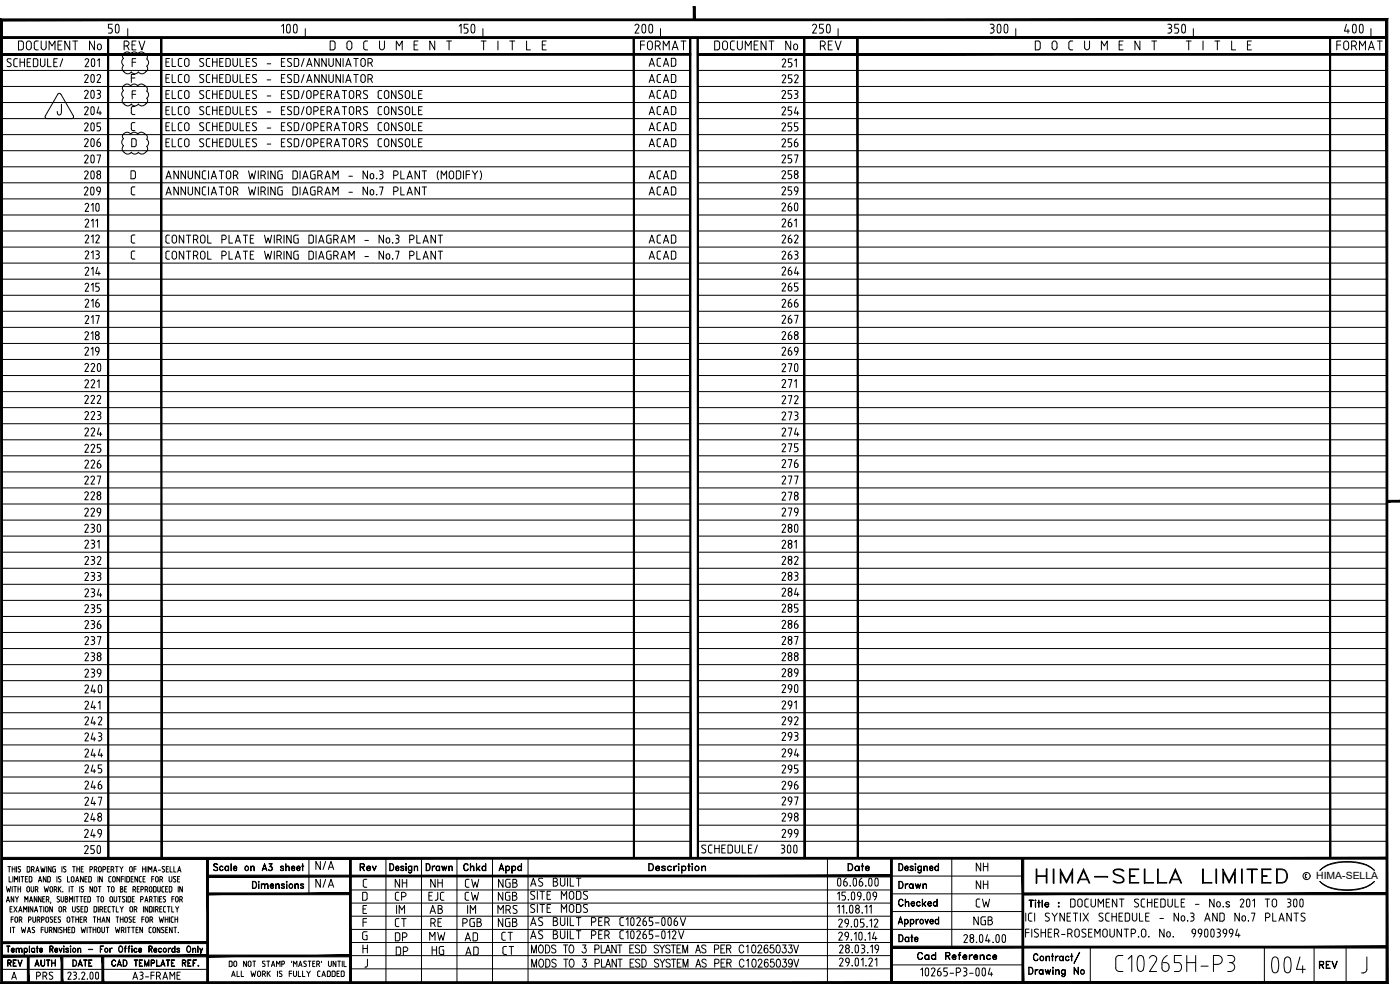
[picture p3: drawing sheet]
<svg xmlns="http://www.w3.org/2000/svg" width="420mm" height="297mm" viewBox="0 0 420 297" stroke-linecap="round" stroke-linejoin="round" font-family="sans-serif">
<defs><g id="words">
<g font-size="11.9">
<text x="27.5" y="13.4">50</text>
<text x="78.7" y="13.4">100</text>
<text x="134.1" y="13.4">150</text>
<text x="185.6" y="13.4">200</text>
<text x="240.9" y="13.4">250</text>
<text x="292.1" y="13.4">300</text>
<text x="347.5" y="13.4">350</text>
<text x="398.6" y="13.4">400</text>
</g>
<g font-size="11">
<text x="20.8" y="23.3">201</text>
<text x="20.8" y="28.2">202</text>
<text x="20.8" y="32.8">203</text>
<text x="20.8" y="37.7">204</text>
<text x="20.8" y="42.7">205</text>
<text x="20.8" y="47.3">206</text>
<text x="20.8" y="61.7">209</text>
<text x="22.2" y="66.7">210</text>
<text x="231.8" y="66.7">260</text>
<text x="22.6" y="115">220</text>
<text x="231.8" y="115">270</text>
<text x="22.6" y="163">230</text>
<text x="231.8" y="163">280</text>
<text x="22.9" y="211.3">240</text>
<text x="231.8" y="211.3">290</text>
<text x="22.6" y="259.6">250</text>
<text x="229.7" y="259.3">300</text>
</g>
<g font-size="7.9">
<text x="232.5" y="238.5">296</text>
<text x="310.1" y="266.3">HIMA-SELLA LIMITED</text>
</g>
<text font-size="6.6" x="233.5" y="190.1">286</text>
<g font-size="6.2">
<text x="4.6" y="16.2">DOCUMENT No</text>
<text x="36.3" y="16.2">REV</text>
<text x="98.1" y="16.2">D O C U M E N T T I T L E</text>
<text x="191.2" y="16.2">FORMAT</text>
<text x="213.4" y="16.2">DOCUMENT No</text>
<text x="245.2" y="16.2">REV</text>
<text x="309.7" y="16.2">D O C U M E N T T I T L E</text>
<text x="400.4" y="16.2">FORMAT</text>
<text x="233.5" y="26.1">252</text>
<text x="233.5" y="40.6">255</text>
<text x="233.5" y="45.5">256</text>
<text x="233.5" y="50.1">257</text>
<text x="233.5" y="69.5">261</text>
<text x="233.5" y="74.4">262</text>
<text x="24.3" y="84">214</text>
<text x="24.3" y="79">213</text>
<text x="233.5" y="84">264</text>
<text x="233.5" y="88.9">265</text>
<text x="24.3" y="93.5">216</text>
<text x="233.5" y="93.5">266</text>
<text x="24.3" y="98.4">217</text>
<text x="233.5" y="98.4">267</text>
<text x="233.5" y="103.4">268</text>
<text x="24" y="122.4">222</text>
<text x="233.5" y="122.4">272</text>
<text x="233.5" y="127.4">273</text>
<text x="233.5" y="136.9">275</text>
<text x="24.3" y="141.8">226</text>
<text x="233.5" y="141.8">276</text>
<text x="24" y="151.3">228</text>
<text x="233.5" y="151.3">278</text>
<text x="24.3" y="165.8">231</text>
<text x="233.5" y="165.8">281</text>
<text x="24.3" y="170.7">232</text>
<text x="233.5" y="170.7">282</text>
<text x="24.3" y="185.2">235</text>
<text x="233.5" y="180.3">284</text>
<text x="24.3" y="190.1">236</text>
<text x="24.3" y="194.7">237</text>
<text x="233.5" y="194.7">287</text>
<text x="24.3" y="214.1">241</text>
<text x="24.3" y="223.7">243</text>
<text x="24.3" y="233.2">245</text>
<text x="24.3" y="238.1">246</text>
<text x="24" y="247.6">248</text>
</g>
<g font-size="5.7">
<text x=".7" y="21.2">SCHEDULE/</text>
<text x="194" y="21.2">ACAD</text>
<text x="233.5" y="21.2">251</text>
<text x="194" y="26.1">ACAD</text>
<text x="49" y="30.7">ELCO SCHEDULES - ESD/OPERATORS CONSOLE</text>
<text x="49" y="35.6">ELCO SCHEDULES - ESD/OPERATORS CONSOLE</text>
<text x="194" y="30.7">ACAD</text>
<text x="194" y="35.6">ACAD</text>
<text x="233.5" y="30.7">253</text>
<text x="233.5" y="35.6">254</text>
<text x="49" y="40.6">ELCO SCHEDULES - ESD/OPERATORS CONSOLE</text>
<text x="194" y="40.6">ACAD</text>
<text x="49" y="45.2">ELCO SCHEDULES - ESD/OPERATORS CONSOLE</text>
<text x="194" y="45.2">ACAD</text>
<text x="194" y="59.6">ACAD</text>
<text x="194" y="55">ACAD</text>
<text x="233.5" y="54.7">258</text>
<text x="24.3" y="74.1">212</text>
<text x="49" y="74.1">CONTROL PLATE WIRING DIAGRAM - No.3 PLANT</text>
<text x="194" y="74.1">ACAD</text>
<text x="49" y="79">CONTROL PLATE WIRING DIAGRAM - No.7 PLANT</text>
<text x="194" y="79">ACAD</text>
<text x="24.3" y="88.5">215</text>
<text x="24.3" y="103">218</text>
<text x="24.3" y="117.5">221</text>
<text x="233.5" y="117.5">271</text>
<text x="24.3" y="127">223</text>
<text x="24.3" y="131.9">224</text>
<text x="233.5" y="131.9">274</text>
<text x="24.3" y="136.9">225</text>
<text x="24" y="146.4">227</text>
<text x="233.5" y="146.4">277</text>
<text x="24.3" y="175.3">233</text>
<text x="233.5" y="175.3">283</text>
<text x="24.3" y="180.3">234</text>
<text x="233.5" y="184.9">285</text>
<text x="24.3" y="199.3">238</text>
<text x="233.5" y="199.3">288</text>
<text x="24.3" y="218.7">242</text>
<text x="24.3" y="228.2">244</text>
<text x="24.3" y="242.7">247</text>
<text x="209.2" y="257.2">SCHEDULE/</text>
<text x="93.8" y="262.1">N/A</text>
<text x="292.1" y="262.5">NH</text>
<text x="93.8" y="267.4">N/A</text>
<text x="117.8" y="267.4">NH</text>
<text x="128.4" y="267.4">NH</text>
<text x="138.6" y="267.4">CW</text>
<text x="148.9" y="267.4">NGB</text>
<text x="158.4" y="267.1">AS BUILT</text>
<text x="117.8" y="271.3">CP</text>
<text x="127.7" y="271.3">EJC</text>
<text x="138.6" y="271.3">CW</text>
<text x="148.5" y="271.3">NGB</text>
<text x="148.5" y="275.2">MRS</text>
<text x="158" y="270.9">SITE MODS</text>
<text x="158" y="275.2">SITE MODS</text>
<text x="292.1" y="273.4">CW</text>
<text x="117.8" y="279.4">CT</text>
<text x="128.4" y="279.4">RE</text>
<text x="137.9" y="279.4">PGB</text>
<text x="148.5" y="279.4">NGB</text>
<text x="291.4" y="278.7">NGB</text>
<text x="117.8" y="283.6">DP</text>
<text x="118.2" y="287.9">DP</text>
<text x="128.1" y="283.3">MW</text>
<text x="128.8" y="287.5">HG</text>
<text x="138.6" y="283.6">AD</text>
<text x="139" y="287.9">AD</text>
<text x="149.6" y="283.3">CT</text>
<text x="149.9" y="287.5">CT</text>
</g>
<g font-size="5.3">
<text x="107.2" y="262.5">Rev</text>
<text x="127" y="262.5">Drawn</text>
<text x="138.3" y="262.5">Chkd</text>
<text x="253.6" y="262.5">Date</text>
<text x="268.8" y="267.8">Drawn</text>
<text x="292.1" y="267.8">NH</text>
<text x="118.2" y="275.2">IM</text>
<text x="128.1" y="275.2">AB</text>
<text x="139.3" y="275.2">IM</text>
<text x="268.8" y="273">Checked</text>
<text x="268.8" y="283.6">Date</text>
<text x="274.5" y="289.3">Cad Reference</text>
<text x="395.1" y="291.7">REV</text>
<text x="10.2" y="294.9">PRS</text>
<text x="39.2" y="294.9">A3-FRAME</text>
</g>
<g font-size="4.9">
<text x="1.4" y="291">REV</text>
<text x="9.5" y="291">AUTH</text>
<text x="20.8" y="291">DATE</text>
</g>
<text font-size="3" x="395" y="263.8">HIMA-SELLA</text>
</g></defs>
<!-- layer: 00-DRG_FRAME -->
<g fill="none" stroke="#000" stroke-width=".3">
<path d="M8.6 260l.3 .2 .1 1.1M9.9 260l.4 .5-.4 .4M16.1 260l-.2 .2-.1 1.1M64.3 259.2l.6-.1 .4 .3-.4-.2-.7 .2 .1 .4 1 .6-.1 .8h-.6l-.5-.3 .5 .3 .7-.3-.2-.6-.9-.5zM66.1 259.9l.5-.1 .2 .4v-.2a.57 .57 0 0 0-.9 .5 .57 .57 0 0 0 .9 .6l.1-.2a.66 .66 0 0 1-1 .1 .66 .66 0 0 1 .2-1.1zM67.7 259.9l.5-.1 .3 .3-.3-.2a.61 .61 0 0 0-.6 .6 .61 .61 0 0 0 .6 .7l.3-.3a.66 .66 0 0 1-1 .1 .66 .66 0 0 1 .2-1.1zM68.5 259.8l.1 1.4zM69.3 259.1l.1 2.1zM75.2 259.8l.1 1.4zM75.6 259.9h.6l.1 1.3-.2-1.2-.3-.1-.5 .3zM79.4 259.1l.7 2.1-.7-1.8-.7 1.8zM81.1 259.9a.65 .65 0 0 1 .7 .5 .65 .65 0 0 1-.5 .8 .65 .65 0 0 1-.8-.4h.1a.57 .57 0 0 0 .9 .3l.2-.4"/>
<path d="M81.6 259.2l-.9-.1h1l-.6 .9M81.6 259.1l-.6 .9 .5 .1 .2 .3M84.3 259.9v.4M85 259.9l.1 .2a.52 .52 0 0 0-.5-.3 .52 .52 0 0 0-.4 .3l.8 .6M85.7 259.1l.1 2.1zM86.1 259.9h.6l.1 1.3-.2-1.2-.3-.1-.5 .3zM90.5 259.8l.6 .1zM90.8 259.1l.1 2.1zM92.7 257.5v10.7M115.8 257.5v37.3M117 259.1a1.08 1.08 0 0 1 1.2 1.1 1.08 1.08 0 0 1-1.2 1zM117.1 259.2a.97 .97 0 0 1 1 1 .97 .97 0 0 1-1 .9z"/>
<path d="M120.4 259.9v.4M121 259.9l.2 .2-.3-.3-.7 .3 .9 .6M121.8 259.1l.1 .3zM121.8 259.2h.1M121.8 259.8l.1 1.4zM123.5 259.8l.1 1.6-.2 .5-.5 .1-.3-.4 .4 .3 .4-.3zM124.3 259.8l.1 1.4zM124.7 259.9h.6v1.3l-.1-1.2-.4-.1-.4 .3zM126.5 257.5v37.3M137.1 257.5v37.3M147.8 257.5v37.3M150.5 259.1l.7 2.1-.7-1.8-.7 1.8z"/>
<path d="M151.8 259.8l.1 2.2zM152 259.9a.64 .64 0 0 1 .9 .3 .64 .64 0 0 1-.2 .8 .64 .64 0 0 1-.8-.1l.3 .2a.6 .6 0 0 0 .7-.6 .6 .6 0 0 0-.7-.6l-.3 .2zM153.6 259.8l.1 2.2zM153.9 259.9a.65 .65 0 0 1 .8 .3 .65 .65 0 0 1-.1 .8 .65 .65 0 0 1-.9-.1l.4 .2a.6 .6 0 0 0 .6-.6 .6 .6 0 0 0-.6-.6l-.4 .2zM156.4 259.1l.1 2.1zM158.5 257.5v37.3M194.7 259.1h.7a1.14 1.14 0 0 1 .8 1.1 1.14 1.14 0 0 1-.8 1h-.7zM194.8 259.2a1.06 1.06 0 0 1 1.2 .6 1.06 1.06 0 0 1-.3 1.3h-.9zM198.8 259.9v.4M199.5 259.9l.2 .2-.4-.3-.7 .3 1 .6M202.2 259.8l.1 1.4zM203.5 259.2l.2-.1 .1 .2-.2 .1z"/>
<path d="M203.6 259.2h.1M203.6 259.8l.1 1.4zM204.6 259.8l.1 2.2zM204.9 259.9a.68 .68 0 0 1 .9 .3 .68 .68 0 0 1-.2 .9 .68 .68 0 0 1-.9-.2l.4 .2a.61 .61 0 0 0 .7-.6 .61 .61 0 0 0-.7-.6l-.4 .2zM206.4 259.8l.7 .1zM206.7 259.1l.1 2.1zM207.6 259.2l.2-.1 .1 .2-.2 .1zM207.7 259.2h.1M207.7 259.8l.1 1.4zM210.5 259.8l.2 1.4zM248.3 257.5v37.3M269.7 259.1a1.08 1.08 0 0 1 1.3 1.1 1.08 1.08 0 0 1-1.3 1z"/>
<path d="M269.8 259.2a.97 .97 0 0 1 1.1 1 .97 .97 0 0 1-1.1 .9zM273.3 259.9v.4M273.9 259.9l.2 .2-.4-.3-.6 .3 .9 .6M274.7 259.1l.1 .3zM274.7 259.2h.1M274.7 259.8l.1 1.4zM275.7 259.9l.4-.1 .4 .3-.4-.2a.6 .6 0 0 0-.6 .6 .6 .6 0 0 0 .6 .6l.4-.2a.67 .67 0 0 1-1.1 .1 .67 .67 0 0 1 .3-1.1zM276.5 259.8v1.8l-.7 .4-.3-.4 .4 .3 .5-.3zM277.3 259.8v1.4zM277.6 259.9h.6l.1 1.3-.2-1.2-.3-.1-.5 .3zM280.8 259.9l.4-.1 .4 .3-.4-.2a.6 .6 0 0 0-.6 .6 .6 .6 0 0 0 .6 .6l.4-.2a.67 .67 0 0 1-1.1 .1 .67 .67 0 0 1 .3-1.1zM281.6 259.1l.1 2.1z"/>
<path d="M285.6 257.5v26.7M399.5 259.1a18.8 18.8 0 0 1 9.6 0M399.5 259.1l-1.8 .8-1.6 1.3a10.9 10.9 0 0 1 8.2-2.5l2.5 .1 2.5 .5M409.1 259.1l1.8 .8 1.6 1.3-1.5-1.1-1.7-.8M1.9 266l.3 1.6 .4-1 .3 1 .3-1.6M1.9 270.6l.5-1.6 .5 1.6M2.1 270.2h.6M2.3 260h.9M2.7 263v1.6h.7M2.8 260v1.6M3 272.7h.5M3.2 278.2v1.7"/>
<path d="M3.3 275.8h.7M3.6 278.2h.9M3.7 260v1.6M3.7 266v1.6M3.7 272h-.7v1.6h.7M3.7 260.7h.8M3.9 263v1.6M4 275.1h-.7v1.6M4 278.2v1.7M4.1 269v1.6l-.8-1.6v1.6M4.1 266h.8M4.1 272l1 1.6"/>
<path d="M4.4 264.6v-1.6l.4 .9 .5-.9v1.6M4.5 276.3v.2a.41 .41 0 0 0 .5 .2 .41 .41 0 0 0 .3-.4M4.5 260v1.6M4.5 276.3v-1a.41 .41 0 0 1 .5-.2 .41 .41 0 0 1 .3 .5v.7M4.5 266v1.6M4.6 269l.5 .7v.9M5 260v1.6M5.1 272l-1 1.6M5.4 266v1.6M5.4 266.7h.8M5.5 260.1v.4l.5 .4M5.5 260.1h.7"/>
<path d="M5.5 269l-.4 .7M5.6 273.6l.5-1.6 .5 1.6M5.8 276l.7-.2-.1-.6-.6-.1v1.6M5.8 273.2h.6M5.8 263v1.6M6 260.9a.43 .43 0 0 1 .1 .6 .43 .43 0 0 1-.7 0M6.2 266v1.6M6.3 276l.3 .7M6.3 263h.8M6.4 278.2l.3 1.7 .4-1.1 .3 1.1 .3-1.7M6.7 263v1.6M7.1 273.6v-1.6l.5 .9 .5-.9v1.6"/>
<path d="M7.5 270.6v-1.6l.4 .9 .5-.9v1.6M7.6 263.7h.5M8.2 279.9l.5-1.7 .5 1.7M8.3 266.1l.5 .1v1.2a.37 .37 0 0 1-.3 .2 .37 .37 0 0 1-.4-.2v-.9zM8.3 263h-.7v1.6h.7M8.4 279.4h.6M8.6 272v1.6M8.6 276l.7-.2-.1-.6-.6-.1v1.6M8.6 260h-.5v1.6h.7l.2-.3M8.8 263l.7 .2-.1 1.4h-.6zM8.9 270.6l.4-1.6 .5 1.6M9 270.2h.7"/>
<path d="M9.3 266l.1 1.4a.37 .37 0 0 0 .3 .2 .37 .37 0 0 0 .4-.2v-1.4M9.5 260.9h.4M9.8 276.3l.1 .2a.41 .41 0 0 0 .5 .2 .41 .41 0 0 0 .3-.4M9.9 260h-.4v1.6M9.9 272v1.6l-.9-1.6v1.6M9.9 275.1v1.2M9.9 260.9l.4 .7M10.4 273.6l.4-1.6 .5 1.6M10.4 278.3l-.4-.1-.3 .3v.3l.5 .3a.43 .43 0 0 1 .1 .7 .43 .43 0 0 1-.6 0M10.5 273.2h.7M10.6 266.9l.7-.2-.1-.6-.6-.1v1.6M10.7 275.1v1.2"/>
<path d="M10.8 261.6l.4-1.6 .5 1.6M10.9 261.2h.7M11.1 269v1.6l-.8-1.6v1.6M11.1 266.9l.3 .7M11.2 276l.7-.2-.1-.6-.6-.1v1.6M11.5 264.6l.5-1.6 .5 1.6M11.7 276l.3 .7M11.7 264.2h.6M11.8 272h.8M12.2 260l.4 1.6 .3-1.1 .3 1.1 .3-1.6M12.2 272v1.6M12.3 269v1.6l-.8-1.6v1.6"/>
<path d="M12.4 279h.6M12.5 276h.4M12.8 269.7h.5M12.9 275.1l.4 .5-.4 .4M12.9 275.1h-.4v1.6M13 278.2h-.6v1.7M13.1 272v1.6M13.3 266l.3 1.6 .3-1 .3 1 .3-1.6M13.4 269h-.6v1.6h.6M13.5 278.2l.1 1.4a.41 .41 0 0 0 .4 .2 .41 .41 0 0 0 .3-.4v-1.2M13.8 276.3v.2a.41 .41 0 0 0 .5 .2 .41 .41 0 0 0 .3-.4M13.8 275.6v-.3a.41 .41 0 0 1 .5-.2 .41 .41 0 0 1 .3 .5v.7"/>
<path d="M13.8 275.6v.7M13.8 272.1l.6 .1v1.2a.41 .41 0 0 1-.5 .2 .41 .41 0 0 1-.3-.4zM13.8 263v1.6l-.8-1.6v1.6M13.9 269.9h.4M14 260v1.6M14.3 269l.4 .4-.4 .5M14.3 263l.8 .2-.1 1.4h-.7zM14.3 269h-.4v1.6M14.4 269.9l.3 .7M14.8 279.1l.8-.2-.2-.6-.6-.1v1.7M15.2 266.1l.5 .1v1.2a.37 .37 0 0 1-.3 .2 .37 .37 0 0 1-.3-.2l-.1-.9zM15.2 270.6v.5"/>
<path d="M15.3 279.1l.3 .8M15.3 260v1.6l-.8-1.6v1.6M15.7 272v1.6l-.8-1.6v1.6M15.8 275.2l-.4-.1-.3 .2v.3l.5 .4a.42 .42 0 0 1 .1 .6 .42 .42 0 0 1-.6 0M16.2 260h.4M16.3 266.9l.7-.2-.2-.6-.5-.1v1.6M16.3 275.8h.5M16.4 260.7h.2v.9h-.6l-.2-.3M16.7 266.9l.4 .7M16.9 278.2v1.7l-.8-1.7v1.7M17 275.1h-.7v1.6h.7M17.1 263v1.6"/>
<path d="M17.1 270.5l.4 .1M17.3 269.6l.6 .6-.4 .4M17.4 278.2v1.7M17.5 275.2h.7M17.5 275.2v.4l.5 .4a.43 .43 0 0 1 .1 .6 .43 .43 0 0 1-.7 0M17.5 266v1.6M17.6 264.5l.4 .1M17.6 263.1v.4l.5 .4M17.6 263.1h.7M17.8 266.6l.5 1M17.8 269.1h-.6l.1 .5M17.9 272.1l.5 .1v1.2a.41 .41 0 0 1-.4 .2 .41 .41 0 0 1-.3-.4z"/>
<path d="M18.1 263.9l.2 .4-.3 .3M18.3 269l.1 1.4a.37 .37 0 0 0 .3 .2 .37 .37 0 0 0 .3-.2l.1-.2M18.3 266l-.8 .9M18.6 260v1.6M18.6 278.3l-.4-.1-.3 .3 .1 .3 .5 .3a.42 .42 0 0 1 0 .6 .42 .42 0 0 1-.6 .1M18.9 267.6h.1M19.1 269v1.2M19.1 278.2v1.7M19.1 279h.9M19.4 272l.4 .2v.5l-.8 .2M19.4 272h-.4v1.6M19.5 272.9l.3 .7"/>
<path d="M19.6 269.7h.4M20 278.2v1.7M20 269l.3 .4-.3 .3M20 269h-.4v1.6l.7-.2v-.4l-.3-.3M20.1 276.3l.1 .2a.41 .41 0 0 0 .5 .2 .41 .41 0 0 0 .3-.4M20.1 276.3l.1-1a.41 .41 0 0 1 .5-.2 .41 .41 0 0 1 .3 .5v.7M20.3 263v1.6h.6M20.4 279h.5M20.8 266v1.6M20.8 270.6v-1.6l.5 .9 .5-.9v1.6M21.1 278.2h-.7v1.7h.7M21.2 266h.8"/>
<path d="M21.4 263.5v.9a.41 .41 0 0 0 .5 .2 .41 .41 0 0 0 .3-.4v-.7M21.4 275.1h.8M21.6 278.2l.7 .2-.1 1.4-.6 .1zM21.6 266v1.6M21.8 272v1.4a.41 .41 0 0 0 .5 .2 .41 .41 0 0 0 .3-.4v-1.2M21.8 275.1v1.6M22.3 269v1.6M22.7 264.6l.5-1.6 .5 1.6M22.7 269h.8M22.8 275.1v1.6M22.8 275.8h.8M22.9 264.2h.6"/>
<path d="M23.1 269v1.6M23.1 272.1h.7M23.1 272.1v.4l.5 .4a.43 .43 0 0 1 .1 .6 .43 .43 0 0 1-.6 0M23.6 275.1v1.6M23.9 266v1.6M24 269h.8M24 275.8h.5M24.3 272.7h.5M24.4 278.2l.3 1.7 .3-1.1 .3 1.1 .4-1.7M24.4 269v1.6M24.5 266.1l-.1 .4 .5 .4M24.5 266.1h.6"/>
<path d="M24.7 275.1h-.7v1.6h.7M24.9 266.9a.42 .42 0 0 1 .1 .6 .42 .42 0 0 1-.6 0M25 272h-.7v1.6h.7M25 263v1.6l-.8-1.6v1.6M25.2 276l.7-.2-.1-.6-.6-.1v1.6M25.3 269.7h.4M25.5 263.7h.5M25.7 276l.3 .7M25.9 269h-.6v1.6h.6M25.9 272l.3 .4v1.1l-.3 .1M25.9 272h-.5v1.6h.5M26.1 263h-.6v1.6h.6"/>
<path d="M26.1 278.2v1.7M26.6 278.2h.9M26.8 269l.4 .4-.1 1.1-.7 .1v-1.6h.4M27.1 278.2v1.7M27.1 263h-.5v1.6l.8-.2v-1M27.8 266v1.6l-.8-1.6v1.6M27.9 278.2v1.7M27.9 279h.9M28 275.1h.8M28.2 266.5l.1-.3a.37 .37 0 0 1 .3-.2 .37 .37 0 0 1 .4 .2v1.2a.37 .37 0 0 1-.4 .2 .37 .37 0 0 1-.3-.2l-.1-.2M28.3 266.5v.7M28.4 275.1v1.6"/>
<path d="M28.7 272l.3 .4v1.1l-.3 .1M28.7 272h-.5v1.6h.5M28.8 278.2v1.7M29 269h.8M29.3 275.1v1.6M29.3 275.8h.8M29.4 263v1.6M29.4 278.3l.6 .1v1.2a.41 .41 0 0 1-.5 .2 .41 .41 0 0 1-.3-.4zM29.4 269v1.6M29.5 272v1.6M29.5 266h.8M29.9 266v1.6"/>
<path d="M30.1 275.1v1.6M30.4 272l.4 .2v.5l-.8 .2M30.4 272h-.4v1.6M30.5 269.1l.5 .1v1.2a.37 .37 0 0 1-.3 .2 .37 .37 0 0 1-.4-.2v-1zM30.5 272.9l.3 .7M30.6 276.7l.5-1.6 .5 1.6M30.6 278.2v1.4a.41 .41 0 0 0 .5 .2 .41 .41 0 0 0 .3-.4v-1.2M30.7 263v1.6l-.8-1.6v1.6M30.7 276.3h.7M31.3 272.7h.5M31.9 278.2h.8M32 272h-.7v1.6h.7"/>
<path d="M32.2 266h.8M32.3 278.2v1.7M32.6 266v1.6M32.7 263.4v1l.3 .2M32.8 272l-.3 .2-.1 1.1 .2 .3h.5M32.8 272h.3M32.9 275.1v1.6l-.9-1.6v1.6M33 264.6h.3M33.2 269.1l.5 .1v1.2a.37 .37 0 0 1-.3 .2 .37 .37 0 0 1-.4-.2v-1zM33.6 272h.8M33.6 266.1l.6 .1v1.2a.37 .37 0 0 1-.4 .2 .37 .37 0 0 1-.3-.2l-.1-.9zM33.8 263.5v.7"/>
<path d="M34 272v1.6M34.2 269l.1 1.4a.37 .37 0 0 0 .3 .2 .37 .37 0 0 0 .4-.2v-1.4M34.6 263.5v.9a.41 .41 0 0 1-.5 .2 .41 .41 0 0 1-.3-.4M34.6 278.2l.4 1.7 .3-1.1 .3 1.1 .3-1.7M34.8 275.1h.8M34.9 272v1.6h.6M35.2 275.1v1.6M35.5 269h.8M35.9 269v1.6M35.9 263v1.6l-.8-1.6v1.6M36 272l.5 .7v.9M36.1 275.1v1.6"/>
<path d="M36.1 275.8h.8M36.1 266l.7 .2v.3l-.3 .2 .4 .5-.4 .4h-.4zM36.1 266.7h.4M36.4 263.7h.7M36.4 279.1l.8-.2-.2-.6-.6-.1v1.7M36.9 279.1l.3 .8M36.9 275.1v1.6M37 272l-.5 .7M37.1 263h-.7v1.6M37.4 276.3l.1 .2a.41 .41 0 0 0 .4 .2 .41 .41 0 0 0 .3-.4M37.4 275.6l.1-.3a.41 .41 0 0 1 .4-.2 .41 .41 0 0 1 .3 .5v.7M37.4 266.7h.5"/>
<path d="M37.4 275.6v.7M37.5 269.1l-.5-.1-.2 .2v.3l.5 .4a.42 .42 0 0 1 .1 .6 .42 .42 0 0 1-.6 0M37.5 263v1.6M37.7 278.2v1.7M38 269v1.6M38 266h-.6v1.6h.6M38.2 278.2h.8M38.5 263h-.5v1.6l.8-.2 .1-1M38.6 278.2v1.7M38.9 269l.3 .4v1.1l-.3 .1M38.9 269h-.5v1.6h.5M39.2 272.1l.5 .1v1.2a.41 .41 0 0 1-.4 .2 .41 .41 0 0 1-.3-.4z"/>
<path d="M39.3 263.7h.5M39.5 275.2l-.5-.1-.3 .2 .1 .3 .5 .4a.42 .42 0 0 1 0 .6 .42 .42 0 0 1-.6 0M39.5 278.2h.8M39.7 269.7h.5M39.9 266.9l.8-.2-.2-.6-.6-.1v1.6M39.9 278.2v1.7M40 275.8h.4M40 263h-.7v1.6h.7M40.3 269h-.6v1.6h.6M40.4 266.9l.3 .7M40.6 275.1h-.6v1.6h.6M40.7 272l.3 .2v.5l-.7 .2"/>
<path d="M40.7 272h-.4v1.6M40.8 272.9l.3 .7M40.8 279h.5M41.2 266.7h.5M41.3 263v1.6l-.8-1.6v1.6M41.5 278.2h-.7v1.7h.7M41.8 266h-.6v1.6h.6M42.2 269.9h.4M42.3 266.9l.7-.2-.1-.6-.6-.1v1.6M42.4 263l-.5 .1-.1 .3v1l.6 .2M42.6 275.8h.6M42.6 269l.4 .4-.4 .5"/>
<path d="M42.6 269h-.4v1.6M42.8 278.2v1.7l-.8-1.7v1.7M42.8 260v1.6M42.8 260.7h.8M42.9 263.7h.5M43.1 272v1.6M43.2 275.1h-.6v1.6M43.5 270.6l.4-1.6 .5 1.6M43.5 266.9l.8-.2-.2-.6-.6-.1v1.6M43.6 263h-.7v1.6h.7M43.6 260v1.6M43.6 270.2h.7"/>
<path d="M43.7 276.3v.2a.41 .41 0 0 0 .5 .2 .41 .41 0 0 0 .3-.4M43.7 275.6v-.3a.41 .41 0 0 1 .5-.2 .41 .41 0 0 1 .3 .5v.7M43.7 275.6v.7M44 266.9l.3 .7M44.1 260v1.6M44.4 272v1.6l-.9-1.6v1.6M44.6 261.6v-1.6l.5 .9 .5-.9v1.6M44.9 269.9h.4M45 276l.8-.2-.2-.6-.6-.1v1.6M45 266.1l.5 .1v1.2a.37 .37 0 0 1-.3 .2 .37 .37 0 0 1-.3-.2l-.1-.9zM45.1 278.2l-.3 .2-.1 1.1 .4 .4M45.1 278.2h.3"/>
<path d="M45.1 279.9h.3M45.3 269l.4 .4-.4 .5M45.3 269h-.4v1.6M45.3 272l.4 .4-.1 1.1-.7 .1v-1.6h.4M45.4 269.9l.3 .7M45.5 276l.3 .7M45.5 263.7h.7M45.9 278.7v-.3a.39 .39 0 0 1 .4-.2 .39 .39 0 0 1 .3 .2v1.2a.41 .41 0 0 1-.4 .2 .41 .41 0 0 1-.3-.4M45.9 278.7v.7M46.1 261.6l.5-1.6 .5 1.6M46.1 272v1.6M46.1 269h.8"/>
<path d="M46.2 263h-.7v1.6M46.2 261.2h.7M46.5 269v1.6M46.7 263.5v.9a.41 .41 0 0 0 .5 .2 .41 .41 0 0 0 .3-.4v-.7M46.7 263.5v-.3a.41 .41 0 0 1 .5-.2 .41 .41 0 0 1 .3 .5M46.8 266.4l-.1-.4h-.6v1.6h.6l.1-.3M46.9 266.4v.9M47 272l.4 .2v.5l-.8 .2M47.1 272h-.5v1.6M47.1 272.9l.4 .7M47.3 266l.1 1.4a.37 .37 0 0 0 .3 .2 .37 .37 0 0 0 .4-.2v-1.4M47.4 269v1.6"/>
<path d="M47.5 261.1h.7M47.8 275.1l.3 1.6 .3-1 .4 1 .3-1.6M47.9 269.7h.5M47.9 272.7h.5M48 263.9l.7-.2-.1-.6-.6-.1v1.6M48 278.2v1.7l-.8-1.7v1.7M48.5 263.9l.3 .7M48.5 269h-.6v1.6h.6M48.6 272h-.7v1.6h.7M48.7 278.9l.4 .2a.43 .43 0 0 1 0 .7 .43 .43 0 0 1-.6 0M48.7 260.1v.4l.6 .4M48.7 260.1h.7"/>
<path d="M49.2 278.3h-.6l.1 .6M49.2 266h-.4l-.2 .4v1.1l.6 .1M49.2 260.9a.43 .43 0 0 1 .1 .6 .43 .43 0 0 1-.6 0M49.4 272l-.3 .2v1.1l.1 .3h.5M49.4 272h.3M49.6 275.1v1.6M49.6 275.8h.8M49.7 269.1l-.4-.1-.3 .2v.3l.5 .4a.42 .42 0 0 1 .1 .6 .42 .42 0 0 1-.6 0M49.7 266.7h.5M49.7 279h.5M49.9 260.7h.5M50.2 272h.9"/>
<path d="M50.3 266h-.6v1.6h.6M50.4 278.2h-.7v1.7h.7M50.4 275.1v1.6M50.5 260h-.6v1.6h.6M50.6 272v1.6M50.7 264.2l.1 .2a.41 .41 0 0 0 .5 .2 .41 .41 0 0 0 .3-.4M50.8 263v1.2M50.9 275.1v1.6M51.1 260v1.6h.6M51.4 276.4l.1 .3h.5M51.4 275.5v.9M51.5 272v1.6h.7"/>
<path d="M51.6 266.4l-.2-.4h-.6v1.6h.6l.2-.3M51.6 263v1.2M51.6 266.4v.9M51.6 269.7h.6M51.7 278.2v1.7l-.8-1.7v1.7M51.7 275.1l-.3 .4M51.7 275.1h.3M52.1 263.1v.4l.5 .4M52.1 263.1h.7M52.2 260v1.6h.6M52.2 278.2h.8M52.2 269h-.6v1.6"/>
<path d="M52.5 275.1v1.6M52.5 275.8h.8M52.6 278.2v1.7M52.6 263.9a.42 .42 0 0 1 .1 .6 .42 .42 0 0 1-.6 0M52.7 272l.5 .7v.9M52.9 269.1l.5 .1v1.2a.37 .37 0 0 1-.3 .2 .37 .37 0 0 1-.4-.2v-1zM53.3 263.7h.5M53.3 261.6l.5-1.6 .5 1.6M53.3 275.1v1.6M53.5 279.8h.1M53.5 266v1.6M53.5 261.2h.6"/>
<path d="M53.7 272l-.5 .7M53.9 263h-.6v1.6h.6M54 269.9h.4M54.3 269l.4 .4-.4 .5M54.4 269h-.4v1.6M54.4 269.9l.3 .7M54.7 266v1.6l-.7-1.6v1.6M70.1 260.4h.9l-.1-.4a.56 .56 0 0 0-.8 .5 .56 .56 0 0 0 .8 .6l.2-.2a.62 .62 0 0 1-.9 .1 .62 .62 0 0 1-.1-.9 .62 .62 0 0 1 .9-.1l.1 .5h-1M75.8 264.4a1.09 1.09 0 0 1 1.2 1.1 1.09 1.09 0 0 1-1.2 1.1zM75.9 264.5a.97 .97 0 0 1 1.1 1 .97 .97 0 0 1-1.1 1zM77.6 264.4l.1 .3zM77.6 264.5h.1"/>
<path d="M77.6 265.1l.1 1.5zM78.4 265.1l.1 1.5zM78.8 265.2h.6l.1 1.4-.2-1.2-.3-.2-.5 .4zM78.9 260.7h1M79 260.7h.8M79.7 265.2h.6l.2 1.4-.2-1.2-.4-.2-.4 .4zM80.6 260.9l.3 .3M81.2 265.8h.8v-.4a.57 .57 0 0 0-.9 .5 .57 .57 0 0 0 .9 .5l.1-.1a.62 .62 0 0 1-.8 0 .62 .62 0 0 1-.1-.8 .62 .62 0 0 1 .8-.1l.1 .5h-.9M81.3 260l.4 .5-.4 .7M82.7 265.1l.1 1.5zM83.1 265.2h.6l.1 1.4-.2-1.2-.3-.2-.5 .4zM84.2 261.1h.8"/>
<path d="M84.2 260.2l.9 .6-.3 .4h-.6v-.3l.1 .3M84.2 260h.8M84.5 266.4h.8M84.5 265.6l.8 .4 .1 .3a.52 .52 0 0 1-.5 .3 .52 .52 0 0 1-.5-.3l.2 .2M84.5 265.4h.8M84.6 265.2v.4M85 260.7v.5M85.2 265.2l.2 .3a.52 .52 0 0 0-.5-.4 .52 .52 0 0 0-.5 .4l.9 .6M85.2 266v.5M86 264.4l.1 .3h-.2zM86 264.5h.1M86 265.1l.1 1.5z"/>
<path d="M87.5 260.4h.9l-.1-.4a.56 .56 0 0 0-.8 .5 .56 .56 0 0 0 .8 .6l.2-.2a.62 .62 0 0 1-.9 .1 .62 .62 0 0 1-.1-.8 .62 .62 0 0 1 .9-.2l.1 .5h-1M88.5 265.1l.1 1.5zM88.8 265.2h.7v1.4l-.1-1.2-.4-.2-.4 .4zM89.1 260.4h.9l-.1-.4a.56 .56 0 0 0-.8 .5 .56 .56 0 0 0 .8 .6l.2-.2a.61 .61 0 0 1-.9 .1 .61 .61 0 0 1-.1-.8 .61 .61 0 0 1 .9-.2l.1 .5h-1M90.3 266.4h.7M90.3 265.6l.7 .4 .1 .3a.52 .52 0 0 1-.4 .3 .52 .52 0 0 1-.5-.3l.1 .2M90.3 265.4h.7M90.3 265.2v.4M91 265.2l.1 .3a.52 .52 0 0 0-.4-.4 .52 .52 0 0 0-.5 .4l.8 .6M91 266v.5M105.2 267h162.3M105.2 271h162.3"/>
<path d="M105.2 274.9h162.3M105.2 278.9h162.3M118.8 260.4h.9l-.3-.5a.58 .58 0 0 0-.6 .7 .58 .58 0 0 0 .8 .5l.1-.2a.61 .61 0 0 1-.8 .1 .61 .61 0 0 1-.1-.8 .61 .61 0 0 1 .9-.2v.5h-.9M120.3 260h.8M120.3 260.2l.8 .4 .1 .3-.3 .3-.7-.3M121 260.6v.5M122.6 260.1l.3-.3 .6 .3-.3-.2a.6 .6 0 0 0-.6 .6 .6 .6 0 0 0 .6 .6l.3-.2a.63 .63 0 0 1-.9 .1 .63 .63 0 0 1 0-.9zM149.9 260.7h1.1M150 260.6h.9M155.4 260.1l.4-.3 .6 .3-.3-.2a.6 .6 0 0 0-.7 .6 .6 .6 0 0 0 .7 .6l.3-.2a.65 .65 0 0 1-.9 .2 .65 .65 0 0 1-.1-1zM196.8 260.4h1l-.1-.4a.58 .58 0 0 0-.8 .1 .58 .58 0 0 0 .1 .9 .58 .58 0 0 0 .8-.2l.2 .1a.66 .66 0 0 1-1 .2 .66 .66 0 0 1 0-1 .66 .66 0 0 1 1 .1v.3h-1.2M198.7 261.1h.9"/>
<path d="M198.7 260.2l1 .6-.4 .4-.7-.3 .2 .2M198.7 260h.9M199.5 260.6v.5M200.4 260.1l.4-.3 .7 .3-.2-.1a.58 .58 0 0 0-.8 .1 .58 .58 0 0 0 .1 .9 .58 .58 0 0 0 .8-.2l.1 .1a.7 .7 0 0 1-1 .2 .7 .7 0 0 1-.1-1zM202.4 260.1l.7-.3-.8 .6zM210.7 260.2l.5-.4 .5 .1 .1 1.3-.2-1.2-.4-.1zM267.5 262.9h39.5M267.5 268.2h39.5M267.5 273.5h39.5M267.5 278.8h39.5M269.7 276.7h1.1M269.8 276.6h.9"/>
<path d="M270.3 275.1l.6 2.1-.6-1.8-.7 1.8zM271.5 275.8v2.1zM271.6 260.4h.9l-.3-.5a.59 .59 0 0 0-.6 .7 .59 .59 0 0 0 .8 .5l.2-.2a.61 .61 0 0 1-.9 .1 .61 .61 0 0 1-.1-.9 .61 .61 0 0 1 .9-.1l.1 .5h-1M271.7 275.9a.65 .65 0 0 1 .9 .6 .65 .65 0 0 1-.9 .6l-.2-.2 .4 .2a.61 .61 0 0 0 .6-.6 .61 .61 0 0 0-.6-.6l-.4 .2zM273.2 275.8l.1 2.1zM273.2 261.1h.8M273.2 260.2l.9 .6-.4 .4-.6-.3 .2 .2M273.2 260h.8M273.5 275.9a.65 .65 0 0 1 .8 .6 .65 .65 0 0 1-.8 .6l-.2-.2 .3 .2a.61 .61 0 0 0 .6-.6 .61 .61 0 0 0-.6-.6l-.3 .2zM273.9 260.6v.5M274.9 275.8l.1 1.4zM275.3 275.9l.4-.1-.7 .6z"/>
<path d="M277.6 275.8l.5 1.2 .5-1.2-.5 1.4zM279 260.4h.9l-.3-.5a.59 .59 0 0 0-.6 .7 .59 .59 0 0 0 .8 .5l.2-.2a.61 .61 0 0 1-.9 .1 .61 .61 0 0 1 0-.9 .61 .61 0 0 1 .8-.1l.1 .5h-1M279.1 276.4h.9l-.1-.4a.56 .56 0 0 0-.8 .5 .56 .56 0 0 0 .8 .5l.2-.1a.61 .61 0 0 1-.8 .1 .61 .61 0 0 1-.1-.9 .61 .61 0 0 1 .8-.1l.1 .5h-1M280.9 275.9l.4-.1 .3 .3-.3-.2a.61 .61 0 0 0-.6 .6 .61 .61 0 0 0 .6 .6l.3-.2a.66 .66 0 0 1-1 0 .66 .66 0 0 1 .3-1zM281.6 275.1l.1 2.1zM308.8 270.1h1.3zM309.4 270.1v2.1l.1-2.1M310.6 270.1h.2l.1 .1-.2 .1zM310.7 270.1h.1M310.7 270.7l.1 1.5zM311.4 270.7l.7 .2zM311.7 270.1l.1 2.1z"/>
<path d="M312.7 270.1l.1 2.1zM313.6 271.4h1.1v-.2a.56 .56 0 0 0-.9-.2 .56 .56 0 0 0 0 .9 .56 .56 0 0 0 .9-.1 .66 .66 0 0 1-1.1 .1 .66 .66 0 0 1 .2-1h.8l.2 .6h-1.2M317.6 270.9l.2-.2 .1 .3-.2 .1zM317.6 272l.2-.1 .1 .2zM317.7 270.9h.1M317.7 272h.1M392.2 262.3l-.4 .1-.1 .7 .5 .3M409.3 266.3l1.7-.7 1.5-1.1a8.7 8.7 0 0 1-5.7 2.5 14.8 14.8 0 0 1-8.6-1l-2.1-1.5a10.9 10.9 0 0 0 8.2 2.5l2.5-.2 2.5-.5M.5 290.8h61.8M2 283.8l1 .1zM2.4 283.9v1.8l.1-1.8M3.4 285h.8l-.1-.4a.51 .51 0 0 0-.7 .5 .51 .51 0 0 0 .7 .5l.2-.1a.55 .55 0 0 1-.8 0 .55 .55 0 0 1 0-.7 .55 .55 0 0 1 .7-.2l.1 .5h-.9"/>
<path d="M3.5 293.8l.7-2.1 .7 2.1M3.8 293.2h.9M4.8 284.5l.1 1.2zM5.1 284.6h.6l.1 1.1-.2-1.1h-.3l-.4 .2zM6 284.6h.5l.1 1.1-.1-1.1h-.3l-.4 .2zM7.2 284.5l.1 1.9zM7.5 284.6a.56 .56 0 0 1 .8 .5 .56 .56 0 0 1-1 .4l.3 .2a.55 .55 0 0 0 .6-.6 .55 .55 0 0 0-.6-.5l-.3 .1zM8.8 283.8l.1 1.9zM9.7 284.6l.3-.1 .4 .2-.4-.1a.55 .55 0 0 0-.5 .5 .55 .55 0 0 0 .5 .6l.4-.2a.59 .59 0 0 1-1 0 .59 .59 0 0 1 .3-.9zM10.4 284.5v1.2zM10.9 284.5l.5 .1zM11.1 283.8l.1 1.9z"/>
<path d="M11.9 285h.8l-.1-.4a.51 .51 0 0 0-.7 .5 .51 .51 0 0 0 .7 .5l.2-.1a.55 .55 0 0 1-.8 0 .55 .55 0 0 1-.1-.7 .55 .55 0 0 1 .8-.2l.1 .5h-.9M15 284.7l.8-.1v-.6l-.8-.1-.1 1.8v-1.9l.9 .1v.8l-.8 .1M15.4 284.8l.5 .9-.4-.9M16.5 285h.8l-.1-.4a.51 .51 0 0 0-.7 .5 .51 .51 0 0 0 .7 .5l.1-.2-.1 .3a.57 .57 0 0 1-.8-.6 .57 .57 0 0 1 .9-.5v.5h-.8M17.7 284.5l.5 1.1 .4-1.1-.4 1.2zM19.1 283.8l.1 .3zM19.1 283.9h.1M19.1 284.5l.1 1.2zM19.8 284.8l.8 .6-.3 .3-.6-.2 .2 .2M19.8 284.6h.7M19.9 284.6v.3M20.4 284.6l.2 .1-.3-.2-.6 .2 .8 .6"/>
<path d="M20.4 285.2v.5M21.1 283.9l.1-.1v.3zM21.1 283.9h.1M21.1 284.5l.1 1.2zM21.2 292.5l-.8 1.3h.9M22.4 292.6a.63 .63 0 0 1 .5 .8 .63 .63 0 0 1-.9 .4M23.3 284.5l.1 1.2zM23.6 284.6h.6l.1 1.1-.2-1.1h-.3l-.4 .2zM25.3 292.5l-.8 1.3h1M26.5 284.8l1.3 .1zM27.1 291.9l-.1 1.2 .2 .6 .3 .1 .2-.1 .2-.5-.1-1.3M28.8 291.9v1.7"/>
<path d="M29.5 291.9v1.7l-.4 .2-.3-.2M30.1 283.8h.9l-.8 .1v1.8zM30.2 284.7h.4l-.4 .1M33 284.5v1.2zM33.3 284.6l.4-.1-.7 .5zM33.7 288.3l.6-.3 .4 .5a.59 .59 0 0 0-.7-.4 .59 .59 0 0 0-.4 .6v.5a.59 .59 0 0 0 .3 .6 .59 .59 0 0 0 .6-.1l.2-.2a.63 .63 0 0 1-.7 .4 .63 .63 0 0 1-.5-.7zM35.3 289.5h1M35.4 289.4h.8M35.8 288l.7 1.9-.7-1.6-.6 1.6zM35.9 283.9l.1-.1a.96 .96 0 0 1 .9 1 .96 .96 0 0 1-.9 .9 1.21 1.21 0 0 1-.1-1.8zM35.9 284l.2-.1a.91 .91 0 0 1 .7 .9 .91 .91 0 0 1-.7 .9l-.4-.7zM37 288a.98 .98 0 0 1 1.1 1 .98 .98 0 0 1-1.1 .9z"/>
<path d="M37 288.1a.88 .88 0 0 1 1.1 .9 .88 .88 0 0 1-1.1 .8zM37.3 284.5l.5 .1zM37.7 283.9l-.2 1.8v-1.5l.4-.4-.3 .2M38.4 284.5l.5 .1zM38.8 283.9l-.2 1.8v-1.5l.4-.4-.3 .2M39.5 283.9l.2 .1-.1 .1zM39.6 283.9h.1M39.6 284.5v1.2zM40.3 288l1 .1zM40.4 284.6l.4-.1 .2 .3v-.2a.51 .51 0 0 0-.7 .5 .51 .51 0 0 0 .7 .5v-.2v.3a.62 .62 0 0 1-.8-.4 .62 .62 0 0 1 .2-.7zM40.7 288.1v1.8l.1-1.8M41.7 285h.7v-.4a.51 .51 0 0 0-.8 .5 .51 .51 0 0 0 .8 .5v-.2v.3a.57 .57 0 0 1-.8-.6 .57 .57 0 0 1 .8-.5l.1 .5h-.8"/>
<path d="M41.9 289.8v-1.7l.9-.1h-1v1.9M43.4 288l.6 1.7 .7-1.7v1.9l-.1-1.4-.6 1.4-.5-1.4-.1 1.4zM44.7 284.7l.8-.1v-.6l-.8-.1v1.8v-1.9l.9 .2-.1 .7-.8 .1M45.1 284.8l.6 .9-.5-.9M45.4 288.9l.8-.1v-.6l-.8-.1-.1 1.8v-1.9l1 .2-.1 .7-.8 .1M46.2 285h.8l-.1-.4a.51 .51 0 0 0-.7 .5 .51 .51 0 0 0 .7 .5l.1-.2-.1 .3a.57 .57 0 0 1-.8-.6 .57 .57 0 0 1 .9-.5l.1 .5h-.9M47 288l.1 1.8 .9 .1h-1zM47.8 284.6l.4-.1 .2 .3-.1-.2a.51 .51 0 0 0-.7 .5 .51 .51 0 0 0 .7 .5l.2-.1a.6 .6 0 0 1-1 0 .6 .6 0 0 1 .3-.9zM48.9 288l.7 1.9-.7-1.6-.7 1.6zM49.9 288l1 .1zM50.4 288.1v1.8v-1.8M50.5 284.5l.1 1.2z"/>
<path d="M50.8 284.6l.4-.1-.6 .5zM51.5 289.8v-1.7l.9-.1h-1v1.9M51.8 284.6l.3-.1 .4 .2-.4-.1a.55 .55 0 0 0-.5 .5 .55 .55 0 0 0 .5 .6l.4-.2a.59 .59 0 0 1-1 0 .59 .59 0 0 1 .3-.9zM52.5 283.8v1.9zM53.1 285.6h.7M53.1 284.8l.8 .6-.3 .3-.5-.2 .1 .2M53.1 284.6h.7M53.2 284.6v.3M53.8 284.6l.1 .1-.3-.2-.5 .2 .7 .6M53.8 285.2v.5M54.8 288.9l.8-.1v-.6l-.8-.1-.1 1.8v-1.9l1 .2-.1 .7-.8 .1M56.3 283.9l.2-.1a.96 .96 0 0 1 .8 1 .96 .96 0 0 1-.8 .9 1.21 1.21 0 0 1-.2-1.8z"/>
<path d="M56.3 284l.3-.1a.91 .91 0 0 1 .6 .9 .91 .91 0 0 1-.6 .9l-.5-.7zM56.4 288h1l-.9 .1v1.7l.9 .1h-1zM57.8 284.5l.1 1.2zM57.9 288h1l-.9 .1v1.8zM58 288.9h.5l-.5 .1M58.1 284.6h.6v1.1l-.1-1.1h-.3l-.4 .2zM59.4 283.8v1.9zM59.4 289.7l.3 .1zM59.5 289.7h.1M60.4 285.6l-.5-1.1 .5 1.2M60.7 284.5l-.7 1.9zM69.3 288.4l.3 .1 .1 1.2"/>
<path d="M69.3 288.4h-.5v1.6h.7l.2-.4M69.5 293l.5-1.6 .6 1.6M69.7 292.6h.7M70.2 288.8v.7a.43 .43 0 0 0 .4 .5 .43 .43 0 0 0 .4-.5v-.7M70.2 288.8a.43 .43 0 0 1 .4-.4 .43 .43 0 0 1 .4 .4M71.1 291.4v1.6h.8M72.4 291.4v1.6h.7M74 288.4v1.6l-.9-1.6v1.6M74.5 288.8a.43 .43 0 0 1 .4-.4 .43 .43 0 0 1 .4 .4M74.5 288.8v.7M75.3 291.4l.4 1.6 .3-1.1 .4 1.1 .4-1.6M75.3 288.8v.7a.43 .43 0 0 1-.4 .5 .43 .43 0 0 1-.4-.5"/>
<path d="M75.9 288.4h.8M76.3 288.4v1.6M77.3 291.8a.46 .46 0 0 1 .4-.4 .46 .46 0 0 1 .5 .4M77.3 291.8v.7a.46 .46 0 0 0 .4 .5 .46 .46 0 0 0 .5-.5v-.7M78.7 292.3h.5a.46 .46 0 0 0 .5-.5 .46 .46 0 0 0-.5-.4h-.5v1.6M79.3 292.3l.4 .7M79.5 288.5l-.4-.1-.3 .2v.3l.6 .4a.44 .44 0 0 1 0 .6 .44 .44 0 0 1-.6 0M80.1 288.4h.8M80.2 291.4v1.6M80.5 292l.6 1M80.5 288.4v1.6M81.1 291.4l-.9 .9"/>
<path d="M81.4 290l.6-1.6 .5 1.6M81.6 289.5h.7M83 290v-1.6l.5 .9 .5-.9v1.6M83.3 291.4v1.6M83.9 291.5l.1 .5M83.9 291.4h.7M84 292l.5 .3M84.5 292.3a.45 .45 0 0 1 0 .6 .45 .45 0 0 1-.7 0M85 288.4l.3 .2v.4l-.7 .3M85 288.4h-.4v1.6M86.8 292.1h.7M87.5 291.4h-.7v1.6"/>
<path d="M87.6 288.4l-.1 .4M88.1 291.4v1.1a.46 .46 0 0 0 .4 .5 .46 .46 0 0 0 .5-.5v-1.1M88.1 290v-1.6l.5 .9 .5-.9v1.6M89.5 291.4v1.6h.8M89.6 290l.5-1.6 .6 1.6M89.8 289.5h.7M90.8 291.4v1.6h.7M91.4 289l.4 .3a.43 .43 0 0 1 0 .6 .43 .43 0 0 1-.6 0M91.9 288.5l-.7-.1 .1 .6M92.1 291.4l.5 .7v.9M92.5 288.4h.8M92.9 288.4v1.6"/>
<path d="M93.2 291.4l-.6 .7M93.9 289.1h.5M94.5 288.4h-.6v1.6h.6M95.1 289.3h.4M95.3 292.6l.2 .3 .6 .1M95.3 291.7v.9M95.5 288.4l.4 .4-.4 .5M95.5 288.4h-.4v1.6M95.6 289.3l.3 .7M96.1 291.4h-.6l-.2 .3M96.5 288.4l-.1 .4M96.6 293l.5-1.6 .6 1.6"/>
<path d="M96.8 292.6h.7M98.2 291.4l.9 .1v1.1l-.2 .3-.7 .1zM98.6 288.4v1.1a.43 .43 0 0 0 .4 .5 .43 .43 0 0 0 .4-.5v-1.1M99.7 291.4l.8 .1 .1 1.1-.2 .3-.7 .1zM100.8 288.4v1.6l-.8-1.6v1.6M101.1 292.1h.6M101.3 288.4h.9M101.8 288.4v1.6M101.9 291.4h-.8v1.6h.8M102.4 291.4l.8 .1 .1 1.1-.2 .3-.7 .1zM102.7 288.4v1.6M103.2 288.4v1.6h.7"/>
<path d="M105.2 282.8h162.3M105.2 286.7h162.3M105.2 290.7h162.3M267.5 289.5h39.5M308.7 290.2a1.09 1.09 0 0 1 1.4 1.1 1.09 1.09 0 0 1-1.4 1zM308.8 290.3a.98 .98 0 0 1 1.2 1 .98 .98 0 0 1-1.2 .9zM310.5 286.2l.6-.1 .4 .5a.66 .66 0 0 0-.8-.4 .66 .66 0 0 0-.5 .8v.5a.66 .66 0 0 0 .5 .7 .66 .66 0 0 0 .8-.4 .69 .69 0 0 1-.8 .5 .69 .69 0 0 1-.5-.8v-.9zM310.7 290.9v1.4zM311 291l.5-.1-.8 .6zM311.9 291.2l.4-.3 .6 .3-.3-.2a.6 .6 0 0 0-.7 .6 .6 .6 0 0 0 .7 .6l.3-.2a.66 .66 0 0 1-.9 .2 .66 .66 0 0 1-.1-1zM312.9 290.9l.1 1.4zM313.7 290.9l.4 1.1 .4-1.1 .4 1.1 .4-1.1-.4 1.4-.4-1.1-.4 1.1z"/>
<path d="M313.9 286.9l.1 1.4zM314.3 287h.6l.1 1.3-.2-1.2-.3-.1-.5 .3zM315.5 286.9l.7 .1zM315.8 286.1l.1 2.2zM316 290.2l.1 .1-.1 .2zM316 290.3h.1M316 290.9v1.4zM316.7 286.9l.1 1.4zM316.8 290.9l.1 1.4zM316.9 287.2l.6-.3-.7 .6zM317.1 291h.7l.1 1.3-.2-1.2-.4-.1-.4 .3zM318 287.2l.4-.3 .6 .3-.4-.2a.6 .6 0 0 0-.6 .6 .6 .6 0 0 0 .6 .6l.4-.2a.65 .65 0 0 1-.9 .1 .65 .65 0 0 1-.1-.9z"/>
<path d="M318.6 291.2l.4-.3 .6 .3-.3-.2a.61 .61 0 0 0-.7 .6 .61 .61 0 0 0 .7 .6l.3-.2a.66 .66 0 0 1-.9 .2 .66 .66 0 0 1-.1-1zM319 286.9l.1 1.4zM319.6 290.9v1.8l-.6 .4-.4-.4 .5 .3 .4-.3zM319.8 287.2l.4-.3 .6 .3-.3-.2a.59 .59 0 0 0-.7 .6 .59 .59 0 0 0 .9 .5l.1-.1a.66 .66 0 0 1-.9 .1 .66 .66 0 0 1-.1-.9zM321.3 286.9l.6 .1zM321.6 286.1l.1 2.2zM322.3 290.2l1.2 1.8 .1-1.8v2.1l-1.1-1.8-.2 1.8zM324 285.7l-1.7 3.3zM327.2 284.2v10.6M379.5 284.2v10.6M394.4 284.2v10.6M404 284.2v10.6"/>
<circle cx="74" cy="260.5" r=".67"/>
<circle cx="74" cy="260.5" r=".59"/>
<circle cx="87.3" cy="265.8" r=".67"/>
<circle cx="87.3" cy="265.8" r=".59"/>
<circle cx="209.2" cy="260.5" r=".7"/>
<circle cx="209.2" cy="260.5" r=".62"/>
<circle cx="276.6" cy="276.5" r=".67"/>
<circle cx="276.6" cy="276.5" r=".59"/>
<circle cx="392.1" cy="262.8" r="1.07"/>
<circle cx="22.3" cy="285" r=".59"/>
<circle cx="22.3" cy="285.1" r=".53"/>
<circle cx="23.7" cy="293.7" r=".05"/>
<circle cx="26.2" cy="293.7" r=".05"/>
<circle cx="31.9" cy="285" r=".59"/>
<circle cx="31.9" cy="285.1" r=".53"/>
<circle cx="49.5" cy="285.1" r=".6"/>
<circle cx="49.5" cy="285.1" r=".53"/>
<circle cx="312.7" cy="287.5" r=".6"/>
<circle cx="312.7" cy="287.5" r=".68"/>
<circle cx="324.9" cy="291.6" r=".68"/>
<circle cx="324.9" cy="291.6" r=".59"/>
</g>
<g fill="#000" stroke="#000" stroke-width=".3">
<path d="M.5 11v.5l415.7-.5zM.5 11.5l415.7-.5v.5z"/>
<path d="M208.1 2v3.9h.5zM208.1 2h.5v3.9z"/>
<path d="M208.1 2v3.9h.5zM208.1 2h.5v3.9z"/>
<path d="M416.2 150.1v.6l4-.6zM416.2 150.7l4-.6v.6z"/>
<path d="M267.3 257.5l.5 37.3v-37.3zM267.3 257.5l.5 37.3h-.5z"/>
<path d="M.5 257.8h415.7v-.6zM.5 257.2h415.7l-415.7 .6z"/>
<path d="M62.3 268.4h42.9v-.5zM62.3 267.9h42.9l-42.9 .5z"/>
<path d="M62.3 263.1h205.2v-.5zM62.3 262.6h205.2l-205.2 .5z"/>
<path d="M307 268.4h109.2v-.5zM307 267.9h109.2l-109.2 .5z"/>
<path d="M.5 282.6v.5l61.8-.5zM.5 283.1l61.8-.5v.5z"/>
<path d="M.5 286.6v.5l61.8-.5zM.5 287.1l61.8-.5v.5z"/>
<path d="M.7 294.6l-.5 .5 415.8-.5zM.2 295.1l415.8-.5 .5 .5zM416 6.2v288.4l.5 .5zM416 6.2l.5-.5v289.4zM.7 6.2h415.3l.5-.5zM.2 5.7h416.3l-415.8 .5zM.2 5.7l.5 288.9v-288.4zM.2 5.7l.5 288.9-.5 .5z"/>
<path d="M8.2 286.8v8h.5zM8.2 286.8h.5v8z"/>
<path d="M18.3 286.8v8h.6zM18.3 286.8h.6v8z"/>
<path d="M30.6 286.8v8h.5zM30.6 286.8h.5v8z"/>
<path d="M62 257.5v37.3h.6zM62 257.5h.6v37.3z"/>
<path d="M104.9 257.5v37.3h.5zM104.9 257.5h.5v37.3z"/>
<path d="M62.3 287.1h42.9v-.5zM62.3 286.6h42.9l-42.9 .5z"/>
<path d="M267.5 283.9v.5l148.7-.5zM267.5 284.4l148.7-.5v.5z"/>
<path d="M306.7 257.5v37.3h.5zM306.7 257.5h.5v37.3z"/>
</g>
<!-- layer: 051-TEXT -->
<g fill="none" stroke="#000" stroke-width=".3">
<path d="M307.8 279.8h1M307.8 274v2.4M308.8 278.8h-1v2.4M309.2 276.4h.5M309.6 278.8v2.4M309.7 274l-1 .2-.1 1.6 .6 .6M310.5 274v2.4M311.6 278.9l-.2-.1a.57 .57 0 0 0-.9 .1 .57 .57 0 0 0 .2 .8l.9 .8-.1 .4-.4 .3M312.4 278.8v2.4M312.4 279.8h1.4M313.7 276.2l.7 .2M313.8 278.8v2.4"/>
<path d="M314.6 279.8h.8M314.9 274.1a.64 .64 0 0 0-.9-.2 .64 .64 0 0 0-.1 .9l1 .9-.1 .5-.4 .2M315.6 278.8h-1v2.4h1M315.7 274l.8 1v1.4M317.1 278.8a.67 .67 0 0 1 .7 .6 .67 .67 0 0 1-.7 .7h-.7M317.1 278.8h-.7v2.4M317.3 274l-.8 1M319.4 274v2.4l-1.3-2.4v2.4M320.3 275h.7M321.1 278.8a.67 .67 0 0 1 .7 .6 .67 .67 0 0 1-.7 .7h-.7M321.1 278.8h-.7v2.4M321.3 269.8l.8-.1 .5 .3v1.6l-.2 .5h-1.1z"/>
<path d="M321.3 274h-1v2.4h1M322.1 274h1.3M322.8 278.9l.4-.1 .5 .1 .2 .5v1.1a.67 .67 0 0 1-.7 .7 .67 .67 0 0 1-.6-.7zM322.8 274v2.4M323.6 269.9l.5-.2 .5 .2 .2 .5v1.1a.67 .67 0 0 1-.7 .6 .67 .67 0 0 1-.7-.6zM324.3 274v2.4M325 274l1.6 2.4M325.6 271.6l.5 .5M325.6 270.3v1.3M325.9 278.9l-.3-.1a.57 .57 0 0 0-.8 .1 .57 .57 0 0 0 .2 .8l.9 .8-.1 .4-.4 .3M326.1 269.7l-.5 .6M326.1 272.1h.5"/>
<path d="M326.1 269.8h.5M326.6 274l-1.6 2.4M326.7 279.8h.8M327.4 269.8v1.7a.67 .67 0 0 0 .7 .6 .67 .67 0 0 0 .7-.6v-1.7M327.8 278.8h-1.1v2.4h1.1M329.6 272.1v-2.3l.8 1.3 .8-1.3v2.3M329.8 276.2l.7 .2M330.1 274.9l.7 .4M330.8 275.3l.2 .6-.5 .5M331 274.1a.64 .64 0 0 0-.9-.2 .64 .64 0 0 0-.1 .9l.1 .1M331.2 278.9l.4-.1 .5 .1 .2 1.6a.67 .67 0 0 1-.7 .7 .67 .67 0 0 1-.6-.7zM332 270.8h.8"/>
<path d="M332.4 276.4h.5M332.9 274h-.8l-.3 .5 .1 1.6 .5 .3M333 269.8h-1v2.3h1M333.1 278.8v1.7M333.7 274v2.4M333.7 275h1.3M334.4 278.8v1.7a.67 .67 0 0 1-.7 .7 .67 .67 0 0 1-.6-.7M335 274v2.4M335.2 269.8v2.3l-1.4-2.3v2.3M335.8 275h.8M336 269.8h1.3M336.6 278.8v2.4l-1.4-2.4v2.4"/>
<path d="M336.6 269.8v2.3M336.9 274h-1.1v2.4h1.1M337.4 278.8h1.3M338 278.8v2.4M338.5 274l.5 .2v1.6l-.5 .6M338.5 274h-.8v2.4h.8M339.8 274v1.7a.67 .67 0 0 0 .7 .7 .67 .67 0 0 0 .7-.7v-1.7M340.2 278.8a.67 .67 0 0 1 .6 .6 .67 .67 0 0 1-.6 .7h-.7M340.2 278.8h-.7v2.4M341.7 269.9l-.3-.1a.57 .57 0 0 0-.8 .1 .57 .57 0 0 0 .2 .8l.6 .4a.67 .67 0 0 1 .1 1 .67 .67 0 0 1-1-.1M342 274v2.4h1M342.5 279.4a.67 .67 0 0 1 .7-.6 .67 .67 0 0 1 .7 .6"/>
<path d="M342.6 279.4v1.1M343.6 269.8l-1 .2-.1 1.6 .2 .5h.9M343.8 275h.8M343.9 279.4v1.1M344.4 269.8v2.3M344.4 270.8h1.3M344.9 274h-1.1v2.4h1.1M345.7 269.8v2.3M346.5 270.8h.8M347.6 269.8h-1.1v2.3h1.1M348.1 275.6h1.1M348.4 269.8l.8-.1 .4 .3 .1 1.6-.3 .5h-1z"/>
<path d="M349.4 278.8v2.4l-1.4-2.4v2.4M350.2 279.8a.54 .54 0 0 1 .6-.2 .54 .54 0 0 1 .4 .5v.5a.54 .54 0 0 1-.5 .6 .54 .54 0 0 1-.6-.6zM350.5 269.8v1.7M351.8 269.8v1.7a.67 .67 0 0 1-.7 .6 .67 .67 0 0 1-.6-.6M352.6 269.8v2.3h1.1M353.7 274v2.4l-1.3-2.4v2.4M354.5 270.8h.8M354.6 275a.54 .54 0 0 1 .6-.2 .54 .54 0 0 1 .4 .5v.5a.54 .54 0 0 1-.6 .6 .54 .54 0 0 1-.5-.6zM355.6 269.8h-1.1v2.3h1.1M357.3 274h.5a.54 .54 0 0 1 .6 .5 .54 .54 0 0 1-.6 .5M357.3 276.4h.4M357.5 275a.66 .66 0 0 1 .8 .6 .66 .66 0 0 1-.6 .8"/>
<path d="M357.7 279.3a.54 .54 0 0 1 .6-.5 .54 .54 0 0 1 .5 .5M357.8 279.3a.59 .59 0 0 0 .5 .8h.4M358.8 271.3h1M358.8 279.3l-.1 .9-.6 1M359.6 279.3a.54 .54 0 0 1 .5-.5 .54 .54 0 0 1 .6 .5M359.6 279.3a.59 .59 0 0 0 .5 .8h.5M360.7 279.3l-.1 .9-.6 1M361.5 276.4l.9-2.4 .8 2.4M361.7 278.9l.3-.1a1.61 1.61 0 0 1 0 2.4 1.71 1.71 0 0 1-.3-2.3zM361.8 275.7h1.1M363.5 279l.4-.2a1.61 1.61 0 0 1 0 2.4l-.4-.3M363.5 279v1.9"/>
<path d="M364.4 269.8v2.3l-1.4-2.3v2.3M365.2 278.8h.5M365.2 270.8a.54 .54 0 0 1 .6-.2 .54 .54 0 0 1 .4 .5v.5a.54 .54 0 0 1-.5 .5 .54 .54 0 0 1-.6-.5zM365.3 274v2.4l-1.3-2.4v2.4M365.5 279.8a.71 .71 0 0 1 .8 .9 .71 .71 0 0 1-1.1 .5M365.7 278.8a.54 .54 0 0 1 .6 .5 .54 .54 0 0 1-.6 .5M366.9 276.4l.5-.6-.1-1.6-.4-.2h-.8v2.4h.8M367.1 279.3a.54 .54 0 0 1 .5-.5 .54 .54 0 0 1 .6 .5M367.1 279.3a.61 .61 0 0 0 .5 .8h.4M368 271.9l.6 .2 .4-.2M368.2 279.3l-.1 .9-.6 1M368.9 279.3a.54 .54 0 0 1 .6-.5 .54 .54 0 0 1 .5 .5"/>
<path d="M368.9 279.3a.61 .61 0 0 0 .6 .8M369 270.8a.5 .5 0 0 0-.6-.3 .5 .5 0 0 0-.3 .6l.8 .5 .1 .3M370 279.3l-.1 .9-.6 1M371.3 278.8l-.5 1.8h1.4M371.9 274v2.4l-1.3-2.4v2.4M372.2 270.1a.56 .56 0 0 1 .8-.3 .56 .56 0 0 1 .2 .9M372.8 275a.54 .54 0 0 1 .6-.2 .54 .54 0 0 1 .4 .5v.5a.54 .54 0 0 1-.5 .6 .54 .54 0 0 1-.6-.6zM373.1 270.7l-.9 1.4h1.1M374.2 270l.4-.3a1.58 1.58 0 0 1 0 2.4l-.4-.2M374.2 270v1.9M375.5 274h1.1l-.7 2.4M375.9 270.3l.6-.5v2.3"/>
<path d="M379.7 269.8h1.3M379.8 275.3h.7a.67 .67 0 0 0 .6-.7 .67 .67 0 0 0-.6-.6h-.7v2.4M380.3 269.8v2.3M382 274v2.4h1M382 269.9l.5-.2 .4 .2 .2 1.6a.67 .67 0 0 1-.6 .6 .67 .67 0 0 1-.7-.6zM383.8 276.4l.8-2.4 .8 2.4M384.1 275.7h1M386.3 272.1h.4M386.3 269.8h.6M386.6 270.8h.1M386.7 270.8a.67 .67 0 0 1 .7 .7 .67 .67 0 0 1-.7 .6M386.9 269.7a.54 .54 0 0 1 .5 .6 .54 .54 0 0 1-.5 .5"/>
<path d="M387.5 274v2.4l-1.3-2.4v2.4M388.3 274h1.4M389 274v2.4M389.1 270v1.9M389.1 270l-.4-.3a1.58 1.58 0 0 0 0 2.4l.4-.2M390.3 269.9l.3-.2a1.63 1.63 0 0 1 0 2.4 1.63 1.63 0 0 1-.3-2.2zM390.5 276.2l.6 .2M391.7 274.1a.64 .64 0 0 0-.9-.2 .64 .64 0 0 0-.2 .9l1.1 .9-.1 .5-.5 .2M276.3 291l.6-.6v2.4M277.8 290.7a1.65 1.65 0 0 0 .4 2.1 1.65 1.65 0 0 0 .4-2.1M280.6 290.8l-1.1 2h1.1M281.5 291.5h.4"/>
<path d="M282.2 290.4a1.6 1.6 0 0 0-.6 2.4 .66 .66 0 0 0 .9-.5 .66 .66 0 0 0-.6-.8M284.3 292.3l-.4 .5h-.6M284.3 290.4h-1v1.1h.6l.4 .5M284.3 292v.3M285.1 292h1.1M287 291.8h.7M287.6 291.7a.66 .66 0 0 0 .7-.6 .66 .66 0 0 0-.6-.7h-.7v2.4M289.4 291.5a.71 .71 0 0 1 .8 .8 .71 .71 0 0 1-1.1 .5M289.6 290.4a.54 .54 0 0 1 .6 .6 .54 .54 0 0 1-.6 .5M291 292h1.1M293 290.7a1.65 1.65 0 0 0 .4 2.1l.4-.2M293.8 290.7v1.9"/>
<path d="M294.8 290.7a1.65 1.65 0 0 0 .4 2.1 1.69 1.69 0 0 0 .4-2.1M297.1 290.4l-.5 1.9h1.3M297.5 291.8v1M310.4 281l.7 .2M317.2 280.1l.6 1.1M318.6 280.4h1M321.2 280.1l.6 1.1M324.7 281l.7 .2M328.6 281.2v-2.4l.8 1.3 .8-1.3v2.4M337 286.7h-1.4l-.6 .4-.2 3.3 .2 .6 .6 .4 1.4 .1M338.6 287.7l1.1-1v4.8M341.7 287l.6-.3 .5 .1a4.6 4.6 0 0 1 0 4.5h-1a4.8 4.8 0 0 1-.1-4.3z"/>
<path d="M342.5 280.5a.67 .67 0 0 0 .7 .7 .67 .67 0 0 0 .7-.7M345 287.5a1.11 1.11 0 0 1 1-.8 1.11 1.11 0 0 1 1.1 .8M347.1 287.5l-.1 .8-2 3.2h2.1M349 288.8h.8M350.3 286.7a3.3 3.3 0 0 0-1.2 4.6 1.29 1.29 0 0 0 1.8-.9 1.29 1.29 0 0 0-1.1-1.6M353.8 288.8a1.47 1.47 0 0 1 .8 1.3 1.47 1.47 0 0 1-.8 1.4h-1.4M354.6 286.7h-2.2v2.1h1.4M356.2 286.7v4.8M356.2 288.8h2.6M358.8 286.7v4.8M360.4 289.9h2.2M364.2 289.4h1.3"/>
<path d="M365.5 286.7a1.32 1.32 0 0 1 1.3 1.3 1.32 1.32 0 0 1-1.3 1.3M365.5 286.7h-1.3v4.8M368.4 286.7h1.1a1.07 1.07 0 0 1 1.1 1 1.07 1.07 0 0 1-1.1 1.1M369 288.8a1.33 1.33 0 0 1 1.5 1.2 1.33 1.33 0 0 1-1.3 1.5h-.8M369.5 280.1h.4M371.8 280.1v1.1M382 287.4l.7-.3 .5 .2a4.5 4.5 0 0 1 0 4.4h-1a4.8 4.8 0 0 1-.2-4.3zM385.6 287.6a5 5 0 0 0 .3 4.1h1a4.5 4.5 0 0 0 0-4.4l-.7-.2-.6 .5M390.1 287.1l-1 3.7h2.7M390.9 289.8v2.1M408.6 291.9h.6M410.2 287.1v4.1l-.4 .5-.7 .2"/>
<circle cx="356.4" cy="276.3" r=".07"/>
<circle cx="367.1" cy="272.1" r=".07"/>
<circle cx="374.7" cy="276.3" r=".07"/>
<circle cx="341.7" cy="281.1" r=".07"/>
<circle cx="344.8" cy="281.1" r=".07"/>
<circle cx="352.1" cy="281.1" r=".07"/>
</g>
<!-- layer: 03-DOC_LIST_101-200 -->
<g fill="#000" stroke="#000" stroke-width=".3">
<path d="M.5 16.1v.5l206.8-.5zM.5 16.6l206.8-.5v.5z"/>
<path d="M48.3 11.3l.3 246.2v-246.2zM48.3 11.3l.3 246.2h-.3z"/>
<path d="M190.1 11.3l.3 246.2v-246.2zM190.1 11.3l.3 246.2h-.3z"/>
<path d="M207 11.3l.3 246.2v-246.2zM207 11.3l.3 246.2h-.3z"/>
<path d="M209.4 16.1v.5l206.8-.5zM209.4 16.6l206.8-.5v.5z"/>
<path d="M209.3 11.3l.3 246.2v-246.2zM209.3 11.3l.3 246.2h-.3z"/>
<path d="M257.2 11.3l.4 246.2v-246.2zM257.2 11.3l.4 246.2h-.4z"/>
<path d="M399 11.2l.4 246.3v-246.3zM399 11.2l.4 246.3h-.4z"/>
<path d="M32.3 11.3v246.2h.3zM32.3 11.3h.3v246.2z"/>
<path d="M241.2 11.3v246.2h.4zM241.2 11.3h.4v246.2z"/>
</g>
<g fill="none" stroke="#000" stroke-width=".3">
<path d="M39.7 18.7h1M40.7 17.6h-1v2.4M49.8 18.6h.8M50.9 17.6h-1.1v2.3h1.1M51.7 17.6v2.3h1M54 17.5l-.4 .3-.1 1.6 .5 .5M54.1 19.9h.5M54.1 17.6h.5M55.6 17.7l.5-.2 .4 .2 .2 1.6a.67 .67 0 0 1-.6 .6 .67 .67 0 0 1-.7-.6zM60.9 18.9a.67 .67 0 0 1 0 1 .67 .67 0 0 1-1-.1M61.1 17.7l-.2-.1a.57 .57 0 0 0-.9 .1 .57 .57 0 0 0 .2 .8l.7 .4M62.5 17.5l-.5 .3-.1 1.6 .6 .5"/>
<path d="M62.5 19.9h.5M62.5 17.6h.5M63.8 17.6v2.3M63.8 18.6h1.3M65.1 17.6v2.3M65.9 18.6h.8M67 17.6h-1.1v2.3h1.1M67.8 17.6l.8-.1 .4 .3 .1 1.6-.3 .5h-1zM69.9 17.6v1.7a.67 .67 0 0 0 .7 .6 .67 .67 0 0 0 .6-.6v-1.7M72.1 17.6v2.3h1M73.9 18.6h.8M75 17.6h-1.1v2.3h1.1"/>
<path d="M76.1 18.5l.6 .4M76.7 18.9a.67 .67 0 0 1 .1 1 .67 .67 0 0 1-1-.1M77 17.7l-.3-.1a.57 .57 0 0 0-.8 .1 .57 .57 0 0 0 .1 .8M80.2 19.1h1.1M84.5 18.6h.7M85.5 17.6h-1v2.3h1M87.2 18.9a.67 .67 0 0 1 .1 1 .67 .67 0 0 1-1-.1M87.5 17.7l-.3-.1a.57 .57 0 0 0-.8 .1 .57 .57 0 0 0 .2 .8l.6 .4M88.3 17.6l.8-.1 .5 .3v1.6l-.2 .5h-1.1zM91.2 17.6l-.8 2.3M92 19.9l.8-2.3 .8 2.3M92.3 19.3h1.1"/>
<path d="M95.8 17.6v2.3l-1.4-2.3v2.3M97.9 17.6v2.3l-1.3-2.3v2.3M98.7 17.6v1.7a.67 .67 0 0 0 .7 .6 .67 .67 0 0 0 .6-.6v-1.7M102.2 17.6v2.3l-1.4-2.3v2.3M103 17.6v2.3M103.8 19.9l.8-2.3 .8 2.3M104 19.3h1.1M106.8 17.6v2.3M108.3 18.2v1.1M109.6 18.2v1.1a.67 .67 0 0 1-.6 .6 .67 .67 0 0 1-.7-.6M110.4 18.9h.7M111.1 18.9a.66 .66 0 0 0 .7-.7 .66 .66 0 0 0-.7-.6h-.7v2.3"/>
<path d="M111.2 18.9l.6 1M.5 35.6h206.8M.5 30.8h206.8M.5 25.9h206.8M.5 21.1h206.8M39.4 23.4h1.1M39.7 28.3h1M40.5 22.3h-1.1v2.4M40.5 32l-.6-.1-.4 .3-.1 1.6 .3 .5 .8 .1M40.5 36.8h-.6l-.4 .2-.1 1.6 .3 .5 .8 .1M40.7 27.2h-1v2.4M49.8 23.4h.8"/>
<path d="M50.9 22.4h-1.1v2.4h1.1M51.7 22.4v2.4h1M54 22.4l-.4 .2-.1 1.6M54.1 22.4h.5M55.6 22.6l.5-.2 .4 .2 .2 1.5a.67 .67 0 0 1-.6 .7 .67 .67 0 0 1-.7-.7zM60.2 23.3l.9 .8-.1 .5-.4 .2M61.1 22.5a.64 .64 0 0 0-.9-.2 .64 .64 0 0 0-.1 .9l.1 .1M62.5 22.4l-.5 .2-.1 1.6M62.5 22.4h.5M63.8 22.4v2.4M63.8 23.4h1.3M65.1 22.4v2.4"/>
<path d="M65.9 23.4h.8M67 22.4h-1.1v2.4h1.1M69.1 24.2l-.1-1.6-.4-.2h-.8v2.4M69.9 22.4v1.7a.67 .67 0 0 0 .7 .7 .67 .67 0 0 0 .6-.7v-1.7M72.1 22.4v2.4h1M73.9 23.4h.8M75 22.4h-1.1v2.4h1.1M76.1 23.3l.6 .4M76.7 23.7l.3 .6-.6 .5M77 22.5a.64 .64 0 0 0-.9-.2 .64 .64 0 0 0-.2 .9l.1 .1M80.2 24h1.1M84.5 23.4h.7"/>
<path d="M85.5 22.4h-1v2.4h1M86.6 23.3l.9 .8-.1 .5-.4 .2M87.5 22.5a.64 .64 0 0 0-.9-.2 .64 .64 0 0 0-.2 .9l.2 .1M89.6 24.2v-1.6l-.5-.2h-.8v2.4M91.2 22.4l-.8 2.4M92 24.8l.8-2.4 .8 2.4M92.3 24.1h1.1M95.8 22.4v2.4l-1.4-2.4v2.4M97.9 22.4v2.4l-1.3-2.4v2.4M98.7 22.4v1.7a.67 .67 0 0 0 .7 .7 .67 .67 0 0 0 .6-.7v-1.7M102.2 22.4v2.4l-1.4-2.4v2.4M103 22.4v2.4"/>
<path d="M103.8 24.8l.8-2.4 .8 2.4M104 24.1h1.1M106.2 22.4h1.3M106.8 22.4v2.4M108.3 23a.67 .67 0 0 1 .7-.6 .67 .67 0 0 1 .6 .6v1.1a.67 .67 0 0 1-.6 .7 .67 .67 0 0 1-.7-.7M108.3 23v1.1M110.4 23.7h.7a.67 .67 0 0 0 .7-.7 .67 .67 0 0 0-.7-.6h-.7v2.4M111.2 23.7l.6 1.1M209.4 35.6h206.8M209.4 30.8h206.8M209.4 25.9h206.8M209.4 21.1h206.8"/>
<path d="M.5 59.7h206.8M.5 54.8h206.8M.5 50h206.8M.5 45.2h206.8M.5 40.4h206.8M40.1 51.2l.5 .3v1.6l-.5 .5M40.1 51.3h-.8v2.3h.8M40.3 41.6l.6 .5M40.3 41.6h-.8v2.4l1.1-.1 .3-.4M40.9 42.1v1.4M49.8 53.7l.8-2.4 .8 2.4M49.8 58.5l.8-2.4 .8 2.4"/>
<path d="M50.1 53h1M50.1 57.8h1M53.5 51.3v2.4l-1.3-2.4v2.4M53.5 56.1v2.4l-1.3-2.4v2.4M55.7 51.3v2.4l-1.4-2.4v2.4M55.7 56.1v2.4l-1.4-2.4v2.4M56.5 53a.67 .67 0 0 0 .6 .7 .67 .67 0 0 0 .7-.7M56.5 51.3v1.7M56.5 56.1v1.7M57.8 56.1v1.7a.67 .67 0 0 1-.7 .7 .67 .67 0 0 1-.6-.7M57.8 51.3v1.7M59.9 51.3v2.4l-1.3-2.4v2.4"/>
<path d="M59.9 56.1v2.4l-1.3-2.4v2.4M60.7 58l.3 .4 .8 .1M61.2 56.1l-.4 .2-.1 1.7M61.3 53.7h.5M61.3 56.1h.5M61.8 51.3l-1 .2-.1 1.6 .5 .6M62.6 51.3v2.4M62.6 56.1v2.4M63.4 53.7l.8-2.4 .8 2.4M63.4 58.5l.8-2.4 .8 2.4M63.6 53h1.1M63.6 57.8h1.1"/>
<path d="M65.8 51.3h1.3M65.8 56.1h1.3M66.5 51.3v2.4M66.5 56.1v2.4M67.9 53a.67 .67 0 0 0 .7 .7 .67 .67 0 0 0 .6-.7M67.9 53v-1.1a.67 .67 0 0 1 .7-.6 .67 .67 0 0 1 .6 .6l.1 1.1M68.1 56.3l.5-.2 .4 .2 .3 .5-.1 1a.67 .67 0 0 1-.6 .7 .67 .67 0 0 1-.7-.7zM70.1 52.6h.6M70.1 57.4h.6M70.7 51.3a.67 .67 0 0 1 .7 .6 .67 .67 0 0 1-.7 .7M70.7 56.1a.67 .67 0 0 1 .7 .6 .67 .67 0 0 1-.7 .7M70.7 51.3h-.6v2.4"/>
<path d="M70.7 56.1h-.6v2.4M70.8 52.6l.6 1.1M70.8 57.4l.6 1.1M74.6 51.3l.5 2.4 .5-1.6 .6 1.6 .5-2.4M74.6 56.1l.5 2.4 .5-1.6 .6 1.6 .5-2.4M77.5 51.3v2.4M77.5 56.1v2.4M78.3 52.6h.7M78.3 57.4h.7M79 51.3a.67 .67 0 0 1 .6 .6 .67 .67 0 0 1-.6 .7M79 56.1a.67 .67 0 0 1 .6 .6 .67 .67 0 0 1-.6 .7M79 51.3h-.7v2.4"/>
<path d="M79 56.1h-.7v2.4M79.1 52.6l.6 1.1M79.1 57.4l.6 1.1M80.5 51.3v2.4M80.5 56.1v2.4M82.6 51.3v2.4l-1.3-2.4v2.4M82.6 56.1v2.4l-1.3-2.4v2.4M83.9 56.1l-.5 .2v1.7M83.9 56.1h.8M84.3 52.4h.4v1.3h-.8M84.3 57.2h.4v1.3l-1.1-.1-.2-.4M84.7 51.3h-.8l-.5 .2v1.9l.5 .3"/>
<path d="M88.7 53.7l.5-.6v-1.6l-.5-.2h-.8v2.4h.8M88.7 56.1l.5 .2v1.7M88.7 56.1h-.8v2.4l1.1-.1 .2-.4M90 51.3v2.4M90 56.1v2.4M90.8 53.7l.9-2.4 .7 2.4M90.8 58.5l.9-2.4 .7 2.4M91.1 53h1.1M91.1 57.8h1.1M93.2 53.1l.6 .6M93.2 51.8v1.3M93.2 56.6v1.4"/>
<path d="M93.8 56.1l-.6 .5M93.8 56.1h.8M94.2 52.4h.4v1.3h-.8M94.2 57.2h.4v1.3l-1.1-.1-.3-.4M94.6 51.3h-1.1l-.3 .5M95.4 52.6h.6a.67 .67 0 0 0 .7-.7 .67 .67 0 0 0-.7-.6h-.6v2.4M96 56.1a.67 .67 0 0 1 .7 .6 .67 .67 0 0 1-.7 .7h-.6M96 56.1h-.6v2.4M96.2 52.6l.5 1.1M96.2 57.4l.5 1.1M97.5 53.7l.8-2.4 .8 2.4M97.5 58.5l.8-2.4 .8 2.4"/>
<path d="M97.8 53h1M97.8 57.8h1M99.9 53.7v-2.4l.8 1.3 .8-1.3v2.4M99.9 58.5v-2.4l.8 1.3 .8-1.3v2.4M104.7 52.9h1.1M104.7 57.7h1.1M110.3 51.3v2.4l-1.3-2.4v2.4M110.3 56.1v2.4l-1.3-2.4v2.4M111.1 58a.54 .54 0 0 0 .5 .5 .54 .54 0 0 0 .6-.5M111.1 58v-.6a.54 .54 0 0 1 .5-.5 .54 .54 0 0 1 .6 .5v.6M111.2 52.3a.54 .54 0 0 1 .6-.2 .54 .54 0 0 1 .4 .5v.5a.54 .54 0 0 1-.6 .6 .54 .54 0 0 1-.5-.6zM113.9 51.3h.5a.54 .54 0 0 1 .6 .5 .54 .54 0 0 1-.6 .5"/>
<path d="M113.9 56.1h1.1l-.7 2.4M113.9 53.7h.4M114.2 52.4h.1M114.3 52.3a.67 .67 0 0 1 .7 .7 .67 .67 0 0 1-.7 .7M118.2 52.6h.6a.67 .67 0 0 0 .7-.7 .67 .67 0 0 0-.7-.6h-.6v2.4M118.8 56.1a.67 .67 0 0 1 .7 .6 .67 .67 0 0 1-.7 .7h-.6M118.8 56.1h-.6v2.4M120.3 51.3v2.4h1M120.3 56.1v2.4h1M122.2 53.7l.8-2.4 .8 2.4M122.2 58.5l.8-2.4 .8 2.4M122.4 53h1.1"/>
<path d="M122.4 57.8h1.1M125.9 51.3v2.4l-1.3-2.4v2.4M125.9 56.1v2.4l-1.3-2.4v2.4M126.7 51.3h1.3M126.7 56.1h1.3M127.4 51.3v2.4M127.4 56.1v2.4M131.6 51.3l-.4 1.3 .4 1.3M132.4 53.7v-2.4l.8 1.3 .8-1.3v2.4M134.8 53v-1.1a.67 .67 0 0 1 .7-.6 .67 .67 0 0 1 .6 .6v1.1M134.8 53a.67 .67 0 0 0 .7 .7 .67 .67 0 0 0 .6-.7M137.7 53.7l.6-.6-.1-1.6-.5-.2h-.8v2.4h.9"/>
<path d="M139.1 51.3v2.4M139.9 52.4h1M140.9 51.3h-1v2.4M141.8 51.3l.7 1.1v1.3M143.3 51.3l-.8 1.1M144.1 51.3l.4 1.3-.4 1.3M209.4 59.7h206.8M209.4 54.8h206.8M209.4 50h206.8M209.4 45.2h206.8M209.4 40.4h206.8M.5 78.9h206.8"/>
<path d="M.5 74.1h206.8M.5 69.3h206.8M.5 64.5h206.8M39.9 70.5l-.4 .3-.1 1.6 .3 .5h.8M40.5 75.3h-.6l-.4 .3-.1 1.6 .3 .5h.8M209.4 78.9h206.8M209.4 74.1h206.8M209.4 69.3h206.8M209.4 64.5h206.8M235.6 76.3l-.9 1.5h1.1M237.1 76.4l.5 .6M237.4 75.3a1.57 1.57 0 0 0-.8 1.9"/>
<path d="M238.8 76.4a.67 .67 0 0 1 .7 .7 .67 .67 0 0 1-.7 .7M.5 88.6h206.8M.5 83.8h206.8M.5 98.2h206.8M.5 93.4h206.8M209.4 88.6h206.8M209.4 83.8h206.8M209.4 98.2h206.8M209.4 93.4h206.8M.5 117.5h206.8M.5 112.7h206.8M.5 107.9h206.8"/>
<path d="M.5 103h206.8M209.4 117.5h206.8M209.4 112.7h206.8M209.4 107.9h206.8M209.4 103h206.8M.5 136.8h206.8M.5 132h206.8M.5 127.1h206.8M.5 122.3h206.8M209.4 136.8h206.8M209.4 132h206.8M209.4 127.1h206.8"/>
<path d="M209.4 122.3h206.8M.5 151.2h206.8M.5 146.4h206.8M.5 141.6h206.8M.5 156h206.8M209.4 151.2h206.8M209.4 146.4h206.8M209.4 141.6h206.8M209.4 156h206.8M.5 175.3h206.8M.5 170.5h206.8M.5 165.7h206.8"/>
<path d="M.5 160.9h206.8M209.4 175.3h206.8M209.4 170.5h206.8M209.4 165.7h206.8M209.4 160.9h206.8M.5 199.4h206.8M.5 194.6h206.8M.5 189.8h206.8M.5 185h206.8M.5 180.1h206.8M209.4 199.4h206.8M209.4 194.6h206.8"/>
<path d="M209.4 189.8h206.8M209.4 185h206.8M209.4 180.1h206.8M.5 218.7h206.8M.5 213.9h206.8M.5 209h206.8M.5 204.2h206.8M209.4 218.7h206.8M209.4 213.9h206.8M209.4 209h206.8M209.4 204.2h206.8M234.7 215.4l.5-.4 .6 .4"/>
<path d="M235.8 215.5l-1.1 2h1.1M237.6 216.1l-.6 1.4M237.6 216.1v-.5a.62 .62 0 0 0-.7-.4 .62 .62 0 0 0-.5 .7 .62 .62 0 0 0 .7 .5h.4M238.4 215.4l.6-.4 .5 .4M238.4 219.8l.6-.1a.54 .54 0 0 1 .5 .6 .54 .54 0 0 1-.5 .5M239.5 215.5l-1.1 2h1.1M.5 223.5h206.8M.5 238h206.8M.5 233.1h206.8M.5 228.3h206.8M209.4 223.5h206.8M209.4 238h206.8"/>
<path d="M209.4 233.1h206.8M209.4 228.3h206.8M234.7 220.1a.56 .56 0 0 1 .8-.3 .56 .56 0 0 1 .1 .9l-.9 1.5h1.1M234.7 225.1a.56 .56 0 0 1 .8-.4 .56 .56 0 0 1 .1 .9l-.9 1.5h1.1M237.5 221.1a.71 .71 0 0 1-.9-.5 .71 .71 0 0 1 .5-.9l.5 .3v.8l-.6 1.4M237.5 226a.71 .71 0 0 1-.9-.4 .71 .71 0 0 1 .5-.9l.5 .2v.9l-.6 1.3M238.4 239.1h1.1l-.7 2.4M238.7 220.8a.71 .71 0 0 1 .8 .9 .71 .71 0 0 1-1.1 .5M239 224.7l-.6 1.9h1.4M239.4 226v1.1M.5 242.8h206.8M.5 247.6h206.8"/>
<path d="M.5 252.4h206.8M209.4 242.8h206.8M209.4 247.6h206.8M209.4 252.4h206.8M234.7 244.4a.56 .56 0 0 1 .8-.4 .56 .56 0 0 1 .1 .9l-.9 1.5h1.1M235.6 240.1l-.9 1.4h1.1M237.1 245.3a.61 .61 0 0 1-.7-.5 .61 .61 0 0 1 .5-.7 .61 .61 0 0 1 .7 .4v.9l-.6 .9M237.1 245.3h.4M237.6 240.2l-.6 1.3M238.4 245.8a.54 .54 0 0 0 .6 .6 .54 .54 0 0 0 .5-.6M238.4 244.6l.2 .4h.5l.4-.4M238.4 245.8a.58 .58 0 0 1 .6-.8 .58 .58 0 0 1 .5 .8"/>
<path d="M238.8 244l-.3 .1-.1 .5M238.8 244h.3M239.1 244l.3 .1 .1 .5M108.8 267.7h.8l.5 .3 .1 1.6-.3 .4-1.1 .1zM108.9 272.7h.8M108.9 276.7h1.1M109.5 263.8l-.4 .3-.1 1.6 .3 .4 .8 .1M110 271.7h-1.1v2.4h1.1M110 275.6h-1.1v2.4M110.2 279.6h-1.1l-.3 .5M159.3 277.7l.8-2.4 .8 2.4M161.6 277.6l.7 .1"/>
<path d="M162.6 276.6l.3 .7-.6 .4M162.9 279.4a.64 .64 0 0 0-.9-.2 .64 .64 0 0 0-.2 .9l.1 .1M166.1 279.3h.6a.53 .53 0 0 1 .6 .5 .53 .53 0 0 1-.6 .5 .68 .68 0 0 1 .7 .7 .68 .68 0 0 1-.7 .7h-.6zM166.7 275.3h-.6v2.4h.6a.67 .67 0 0 0 .7-.7 .67 .67 0 0 0-.7-.6M168.2 279.3v1.7a.67 .67 0 0 0 .7 .7 .67 .67 0 0 0 .6-.7v-1.7M168.2 277a.67 .67 0 0 0 .7 .7 .67 .67 0 0 0 .6-.7M170.3 275.3v2.4M170.3 279.3v2.4M171.1 275.3v2.4h1.1M171.1 279.3v2.4h1.1M173 279.3h1.3M173.7 275.3v2.4"/>
<path d="M173.7 279.3v2.4M178.2 275.3h-.7v2.4M179.7 276.4h.7M180.7 275.3h-1v2.4h1M180.7 279.3h-1v2.4h1M182.2 275.3a.67 .67 0 0 1 .6 .7 .67 .67 0 0 1-.6 .6l-.7 .1M182.2 275.3h-.7v2.4M182.3 276.7l.6 1M186.1 275.9v1.5l1 .3M186.6 275.3l-.6 .5M186.6 275.3h.5M187.1 279.3l-1 .2-.1 1.6 .3 .5 .8 .1"/>
<path d="M187.9 275.9l.5-.6v2.4M187.9 279.8l.5-.5v2.4M189.5 275.4l.3-.1a1.61 1.61 0 0 1 0 2.4 1.71 1.71 0 0 1-.3-2.3zM189.5 279.4l.3-.1a1.58 1.58 0 0 1 0 2.4 1.69 1.69 0 0 1-.3-2.3zM191.1 275.7l.5-.4 .6 .4M191.1 279.7l.5-.4 .6 .4M192.2 275.7l-1.1 2h1.1M192.2 279.7l-1.1 2h1.1M193.1 276.4h.4M193.8 275.3a1.6 1.6 0 0 0-.6 2.3 .66 .66 0 0 0 .8-.5 .66 .66 0 0 0-.5-.7M193.8 279.3a1.58 1.58 0 0 0-.6 2.3 .65 .65 0 0 0 .8-.5 .65 .65 0 0 0-.5-.8h-.4M195.9 275.3h-1.1v1.1h.7l.4 .5-.2 .7-.9 .1"/>
<path d="M195.9 279.3h-1.1v1h.7l.4 .6-.2 .6-.9 .2M196.7 276.9h1.1M198.8 275.4l.3-.1a1.74 1.74 0 0 1 .3 2.3l-.3 .1a1.65 1.65 0 0 1-.3-2.3zM198.8 279.4l.3-.1a1.63 1.63 0 0 1 0 2.4 1.63 1.63 0 0 1-.3-2.3zM200.4 279.8l.6-.5v2.4M200.7 275.4l.3-.1a1.74 1.74 0 0 1 .3 2.3l-.3 .1a1.65 1.65 0 0 1-.3-2.3zM201.8 279.7a.56 .56 0 0 1 .8-.4 .56 .56 0 0 1 .1 .9l-.9 1.5h1M202.4 276.4h.4M203.1 275.3a1.6 1.6 0 0 0-.5 2.3 .66 .66 0 0 0 .8-.5 .66 .66 0 0 0-.6-.7M203.6 279.3l.8 2.4 .8-2.4M204.2 275.3l.8 2.4 .8-2.4M251.4 268.2l.5-.5v2.4"/>
<path d="M251.4 272.1l.5-.5v2.4M251.6 263.6l.3-.1a1.74 1.74 0 0 1 .3 2.3l-.3 .1a1.65 1.65 0 0 1-.3-2.3zM251.7 276.1l.5-.4 .6 .4M252.7 272.1l.5-.5v2.4M252.7 270.1h.6M252.8 276.1l-1.1 2.1h1.1M253.3 268.7l.4 .5v.5l-.4 .3M253.3 264.5a.7 .7 0 0 1 1 .5 .7 .7 0 0 1-.6 .9l-.4-.3-.1-.8M253.6 276.3a.6 .6 0 0 0 .5 .8h.4M253.6 276.3a.54 .54 0 0 1 .5-.6 .54 .54 0 0 1 .6 .6M253.7 267.7h-1v1h.6M254 263.5a1.39 1.39 0 0 0-.8 1.3"/>
<path d="M254.6 276.8l-.6 1.3M254.7 276.3v.5M255.1 271.9a1.65 1.65 0 0 0 .4 2.1 1.69 1.69 0 0 0 .4-2.1M255.1 271.9l.4-.3 .4 .3M255.7 267.8l.3-.2a1.61 1.61 0 0 1 0 2.5 1.71 1.71 0 0 1-.3-2.3zM256.1 263.8a1.69 1.69 0 0 0 .4 2.1l.4-.3M256.9 263.8v1.8M257.3 276v1.9M257.3 276l-.4-.3a1.58 1.58 0 0 0 0 2.4l.4-.2M257.3 268.2a.54 .54 0 0 1 .6-.6 .54 .54 0 0 1 .5 .6M257.3 268.2a.59 .59 0 0 0 .6 .8h.4M257.9 279.8l.3-.1a1.63 1.63 0 0 1 0 2.4 1.63 1.63 0 0 1-.3-2.3z"/>
<path d="M258 264.5a.67 .67 0 0 1 1 .6 .67 .67 0 0 1-.9 .7l-.2-1M258.4 268.2l-.1 .9-.6 1M258.7 263.5a1.39 1.39 0 0 0-.8 1.3M258.9 276.8l.4 .5M259.3 277.4l-.2 .6-.8 .2M259.3 275.7h-1v1.1h.6M259.6 272.1l.5-.5v2.4M260.8 263.8a1.65 1.65 0 0 0 .4 2.1 1.69 1.69 0 0 0 .4-2.1M260.9 272.1l.6-.5v2.4M261 276.3l.6-.6v2.5M261.1 267.9l-.4-.3a1.74 1.74 0 0 0-.3 2.3l.4 .1 .3-.2M261.1 267.9v1.9"/>
<path d="M262 268.2a.61 .61 0 0 0 .5 .8h.4M262 268.2a.54 .54 0 0 1 .5-.6 .54 .54 0 0 1 .6 .6M262.4 276.1l.5-.4 .5 .4M262.4 279.7l-.5 1.9h1.3M262.7 263.8a1.65 1.65 0 0 0 .4 2.1l.4-.3M263.1 268.2l-.1 .9-.6 1M263.3 276.7l-.9 1.5h1M263.4 276.1l-.1 .6M263.5 263.8v1.8M108.8 280.1v1.3M108.9 283.5v2.4M108.9 284.6h1.4"/>
<path d="M109.8 280.6h.4v1.4l-1.1-.1-.3-.5M110.3 283.5v2.4M110.3 289.6a.6 .6 0 0 1-.8 .6M110.3 287.8v1.9M159.3 281.7l.8-2.4 .8 2.4M159.5 285.9v-2.4l.7 2.4 .8-2.4v2.4M159.5 281h1.1M159.6 290.2v-2.4l.7 2.4 .7-2.4v2.4M161.9 280.2l.7 .4a.67 .67 0 0 1 0 1 .67 .67 0 0 1-1-.1M162 283.6l.2-.1a1.3 1.3 0 0 1 1 1 1.3 1.3 0 0 1-.5 1.3l-.2 .1a1.3 1.3 0 0 1-1-.9 1.3 1.3 0 0 1 .5-1.4zM162.1 287.9l.1-.1a1.22 1.22 0 0 1 1 1.2 1.22 1.22 0 0 1-1 1.2 1.6 1.6 0 0 1-.1-2.3zM163.7 283.5a1.28 1.28 0 0 1 1.3 .8 1.28 1.28 0 0 1-.4 1.5l-.9 .1z"/>
<path d="M163.8 287.8a1.28 1.28 0 0 1 1.3 .8 1.28 1.28 0 0 1-.4 1.5l-.9 .1zM166.1 280.3h.6M166.8 283.9a.63 .63 0 0 0-.8-.4 .63 .63 0 0 0-.4 .8l1 .6 .2 .7a.74 .74 0 0 1-1.3 0M166.9 288.1a.65 .65 0 0 0-.8-.3 .65 .65 0 0 0-.4 .8l1 .6 .2 .6a.76 .76 0 0 1-1.3 0M169.1 283.5h1.3M169.2 287.8h1.3M169.7 283.5v2.4M169.8 287.8v2.4M171.1 283.6l.2-.1a1.32 1.32 0 0 1 1 1 1.32 1.32 0 0 1-.4 1.3l-.2 .1a1.3 1.3 0 0 1-1-.9 1.3 1.3 0 0 1 .4-1.4zM171.2 287.9l.2-.1a1.23 1.23 0 0 1 .9 1.2 1.23 1.23 0 0 1-.9 1.2 1.56 1.56 0 0 1-.2-2.3zM174.9 283.5h1l-.6 .9a.71 .71 0 0 1 .6 1.1 .71 .71 0 0 1-1.2 0M174.9 287.8h1l-.5 .9a.71 .71 0 0 1 .6 1.1 .71 .71 0 0 1-1.2-.1"/>
<path d="M177.5 280.6h.7a.67 .67 0 0 0 .6-.7 .67 .67 0 0 0-.6-.6h-.7v2.4M178.5 284.8l1.1-.1 .1-1-1.2-.2v2.4M178.6 289.1l1.1-.2 .2-.3-.2-.7-1.1-.1v2.4M179.7 280.3h.7M180.4 283.5v2.4h1.1M180.5 287.8v2.4h1.1M181.5 280.6h.7a.67 .67 0 0 0 .6-.7 .67 .67 0 0 0-.6-.6h-.7v2.4M181.7 285.9l.7-2.4 .8 2.4M181.8 290.2l.7-2.4 .7 2.4M182 285.1h.9M182.1 289.4h.9M182.3 280.6l.6 1.1"/>
<path d="M184.9 283.5v2.4l-1.3-2.4v2.4M185 287.8v2.4l-1.3-2.4v2.4M185.4 283.5h1.2M185.4 287.8h1.3M186 283.5v2.4M186.1 287.8v2.4M189 284.7h.8M189.1 288.9h.7M190.2 283.5h-1.2v2.4h1.2M190.3 287.8h-1.2v2.4h1.2M191.9 283.9a.67 .67 0 0 0-.7-.4 .67 .67 0 0 0-.5 .6l.1 .3 1 .5 .1 .7a.74 .74 0 0 1-1.2 0M192 288.1a.64 .64 0 0 0-.8-.3 .64 .64 0 0 0-.4 .8l1 .6 .2 .6a.76 .76 0 0 1-1.3 0"/>
<path d="M192.6 283.5a1.29 1.29 0 0 1 1.3 .8 1.29 1.29 0 0 1-.4 1.5l-.9 .1zM192.7 287.8a1.28 1.28 0 0 1 1.3 .8 1.28 1.28 0 0 1-.4 1.5l-.9 .1zM196.7 280.9h1.1M197.6 283.9a.63 .63 0 0 0-.8-.4 .63 .63 0 0 0-.4 .8l1 .6 .2 .7a.76 .76 0 0 1-1.3 0M197.7 288.1a.64 .64 0 0 0-.8-.3 .64 .64 0 0 0-.4 .8l1 .6 .2 .6a.74 .74 0 0 1-1.3 0M198 283.5l.7 1.2v1.2M198.1 287.8l.7 1.1v1.3M199.4 283.5l-.7 1.2M199.5 287.8l-.7 1.1M201.1 283.9a.63 .63 0 0 0-.8-.4 .63 .63 0 0 0-.4 .8l1 .6 .2 .7a.76 .76 0 0 1-1.3 0M201.1 288.1a.64 .64 0 0 0-.8-.3 .64 .64 0 0 0-.3 .8l1 .6 .1 .6a.74 .74 0 0 1-1.2 0M201.4 283.5h1.3"/>
<path d="M201.5 287.8h1.3M202.1 283.5v2.4M202.2 287.8v2.4M203.2 284.7h.7M203.3 288.9h.7M204.4 283.5h-1.2v2.4h1.2M204.4 287.8h-1.1v2.4h1.1M204.9 285.9v-2.4l.8 2.4 .7-2.4v2.4M205 290.2v-2.4l.7 2.4 .8-2.4v2.4M208.8 285.9l.7-2.4 .7 2.4M208.8 290.2l.8-2.4 .7 2.4M209 285.1h1"/>
<path d="M209.1 289.4h.9M211.9 283.9a.67 .67 0 0 0-.8-.4 .67 .67 0 0 0-.5 .6l.2 .3 .9 .5 .2 .7a.74 .74 0 0 1-1.3 0M211.9 288.1a.64 .64 0 0 0-.8-.3 .64 .64 0 0 0-.3 .8l1.1 .7v.5a.76 .76 0 0 1-1.2 0M214.4 284.8l1.1-.1 .2-.4-.2-.7-1.1-.1v2.4M214.5 289.1l1.1-.2 .2-.3-.2-.7-1.1-.1v2.4M216.3 284.7h.8M216.4 288.9h.7M217.5 283.5h-1.2v2.4h1.2M217.6 287.8h-1.2v2.4h1.2M218.1 284.7l1.1-.1 .2-.4-.2-.6-1.1-.1v2.4M218.1 288.9l1.1-.1 .2-.8-.4-.2h-.9v2.4M218.7 284.7l.7 1.2"/>
<path d="M218.8 288.9l.6 1.3M223.2 284.1a.71 .71 0 0 0-.9-.6 .71 .71 0 0 0-.5 .9v.6a.71 .71 0 0 0 .5 .9 .71 .71 0 0 0 .9-.5M223.3 288.4a.71 .71 0 0 0-.9-.6 .71 .71 0 0 0-.5 .9v.6a.71 .71 0 0 0 .5 .9 .71 .71 0 0 0 .9-.6M224 284l.5-.5v2.4M224.1 288.3l.5-.5v2.4M225.8 283.6l.5-.1a1.56 1.56 0 0 1 0 2.4h-.2a1.78 1.78 0 0 1-.3-2.3zM225.9 287.9l.5-.1a1.56 1.56 0 0 1 0 2.4h-.2a1.74 1.74 0 0 1-.3-2.3zM227.5 284.1l.4-.6 .5 .1 .2 .4-.3 .8-.9 1.1h1.3M227.6 288.4l.3-.6h.4l.4 .5-.3 .8-.9 1.1h1.2M230.4 283.9l-.5-.4a1.42 1.42 0 0 0 .1 2.4 .68 .68 0 0 0 .5-1 .68 .68 0 0 0-1.1-.1l-.1 .3M230.5 288.1l-.6-.3a1.4 1.4 0 0 0 .1 2.4 .67 .67 0 0 0 .6-1 .67 .67 0 0 0-1.1-.1l-.1 .3M232.2 283.5h-1l-.1 1.1a.73 .73 0 0 1 1 0 .73 .73 0 0 1 0 1 .73 .73 0 0 1-1 .1v-.2"/>
<path d="M232.2 287.8h-.9l-.1 1a.71 .71 0 0 1 1.1 .1 .71 .71 0 0 1-.2 1 .71 .71 0 0 1-1-.2M233.2 283.6l.4-.1a1.56 1.56 0 0 1 0 2.4h-.2a1.78 1.78 0 0 1-.2-2.3zM233.2 287.9l.5-.1a1.56 1.56 0 0 1 0 2.4h-.2a1.74 1.74 0 0 1-.3-2.3zM234.9 283.5h1l-.5 .9a.71 .71 0 0 1 .5 1.1 .71 .71 0 0 1-1.2 0M235 287.8h1l-.6 .9a.71 .71 0 0 1 .6 1.1 .71 .71 0 0 1-1.2-.1M236.7 283.5h1l-.5 .9a.71 .71 0 0 1 .6 1.1 .71 .71 0 0 1-1.3 0M237.8 288.6l-.3 .6a.68 .68 0 0 1-.9-.7 .68 .68 0 0 1 .9-.6l.3 .7a1.15 1.15 0 0 1-.7 1.6l-.4-.4M238.2 283.5l.7 2.4 .7-2.4M238.3 287.8l.7 2.4 .7-2.4M251.7 280.1a.56 .56 0 0 1 .8-.3 .56 .56 0 0 1 .1 .8l-.9 1.5h1.1M251.9 283.9a.56 .56 0 0 1 .9-.3 .56 .56 0 0 1 .1 .9l-1 1.4h1.1M251.9 287.9a.56 .56 0 0 1 .9-.4 .56 .56 0 0 1 .1 .9l-1 1.5h1.1"/>
<path d="M253.8 288a.54 .54 0 0 1 .5-.5 .54 .54 0 0 1 .6 .5M253.8 288a.59 .59 0 0 0 .5 .8h.4M253.9 284.8a.59 .59 0 0 1 .8 0 .59 .59 0 0 1 0 .9 .59 .59 0 0 1-.8 0zM254.1 281a.61 .61 0 0 1-.6-.5 .61 .61 0 0 1 .4-.7 .61 .61 0 0 1 .8 .4l-.1 .9-.6 1M254.1 281h.4M254.9 288l-.1 .9-.6 1M256.4 280.2l.5-.5v2.4M256.8 283.6l.3-.1a1.58 1.58 0 0 1 0 2.4 1.69 1.69 0 0 1-.3-2.3zM256.8 287.6l.3-.1a1.61 1.61 0 0 1 0 2.4 1.71 1.71 0 0 1-.3-2.3zM258.5 283.5h.5a.54 .54 0 0 1 .5 .6 .54 .54 0 0 1-.5 .5M258.5 288l.5-.5v2.4M258.7 284.6a.71 .71 0 0 1 .8 .8 .71 .71 0 0 1-1 .5"/>
<path d="M260.5 280.2l.5-.5v2.4M260.7 287.9a.56 .56 0 0 1 .9-.4 .56 .56 0 0 1 .1 .9l-1 1.5h1.1M261.3 284.1l.5-.6v2.4M262.6 288l.5-.5v2.4M262.8 281v1.1M263.5 284.9l-.4-.1a.61 .61 0 0 1-.6-.5 .61 .61 0 0 1 .5-.7 .61 .61 0 0 1 .7 .5l-.1 .9-.6 .9M289.3 280.8a.55 .55 0 0 1 .8-.3 .55 .55 0 0 1 .1 .8l-.9 1.5h1M291.1 281.1l.4 .4M291.1 282a.63 .63 0 0 1 .9-.4 .63 .63 0 0 1 .3 .9 .63 .63 0 0 1-.9 .2l-.3-.4M291.1 280.8v.3M291.1 282v.3M291.5 280.4l-.4 .4"/>
<path d="M291.5 281.5h.3M291.8 280.4l.4 .4M292.2 281.1l-.4 .4M292.2 280.8v.3M294.1 280.7a1.65 1.65 0 0 0 .4 2.1 1.69 1.69 0 0 0 .3-2.1M296.3 280.4l-.5 1.9h1.3M296.7 281.7v1.1M299 280.7a1.65 1.65 0 0 0 .4 2.1 1.69 1.69 0 0 0 .4-2.1M300.9 280.5l.4-.1a1.58 1.58 0 0 1 0 2.4 1.63 1.63 0 0 1-.4-2.3z"/>
<circle cx="113" cy="58.4" r=".07"/>
<circle cx="113" cy="53.6" r=".07"/>
<circle cx="254.1" cy="273.9" r=".07"/>
<circle cx="254.6" cy="270" r=".07"/>
<circle cx="255.1" cy="265.8" r=".07"/>
<circle cx="255.5" cy="278.1" r=".07"/>
<circle cx="257.4" cy="272.1" r=".56"/>
<circle cx="257.4" cy="273.3" r=".63"/>
<circle cx="258.7" cy="273.9" r=".07"/>
<circle cx="259.3" cy="270" r=".07"/>
<circle cx="259.8" cy="265.8" r=".07"/>
<circle cx="260.2" cy="278.1" r=".07"/>
<circle cx="254.4" cy="284.1" r=".56"/>
<circle cx="255.5" cy="282" r=".07"/>
<circle cx="255.7" cy="289.8" r=".07"/>
<circle cx="255.7" cy="285.9" r=".07"/>
<circle cx="259.6" cy="282" r=".07"/>
<circle cx="259.9" cy="289.8" r=".07"/>
<circle cx="260.4" cy="285.9" r=".07"/>
<circle cx="293.1" cy="282.7" r=".07"/>
<circle cx="298" cy="282.7" r=".07"/>
</g>
<!-- layer: 01-DRAW -->
<path d="M44 19.9a1.25 1.25 0 0 1-.5 1.9l-1.2 .3-.8-.5M44 17.7a1.3 1.3 0 0 1 0 2.1M14.1 35.6h7.4M17.3 28.3l-3.7 6.5v.5l.5 .3M37.1 25.8a1.31 1.31 0 0 1 2.1 0 1.3 1.3 0 0 1 2.2 0 1.29 1.29 0 0 1 2.1 0M37.3 21.6a1.29 1.29 0 0 0 2.1 0 1.3 1.3 0 0 0 2.1 0M37.3 31.2a1.29 1.29 0 0 0 2.1 0 1.3 1.3 0 0 0 2.1 0M43.5 25.8a1.03 1.03 0 0 1 .5 1.5 1.3 1.3 0 0 1 0 2.2 1.27 1.27 0 0 1-.5 2l-1.2 .2-.8-.5M37.1 40.2a1.31 1.31 0 0 1 2.1 0 1.3 1.3 0 0 1 2.2 0 1.29 1.29 0 0 1 2.1 0M37.3 45.7a1.29 1.29 0 0 0 2.1 0 1.3 1.3 0 0 0 2.1 0M43.5 40.2a1.03 1.03 0 0 1 .5 1.6 1.3 1.3 0 0 1 0 2.1M44 43.9a1.25 1.25 0 0 1-.5 2l-1.2 .3-.8-.5" fill="none" stroke="#000" stroke-width=".3"/>
<use href="#words"/>
</svg>
